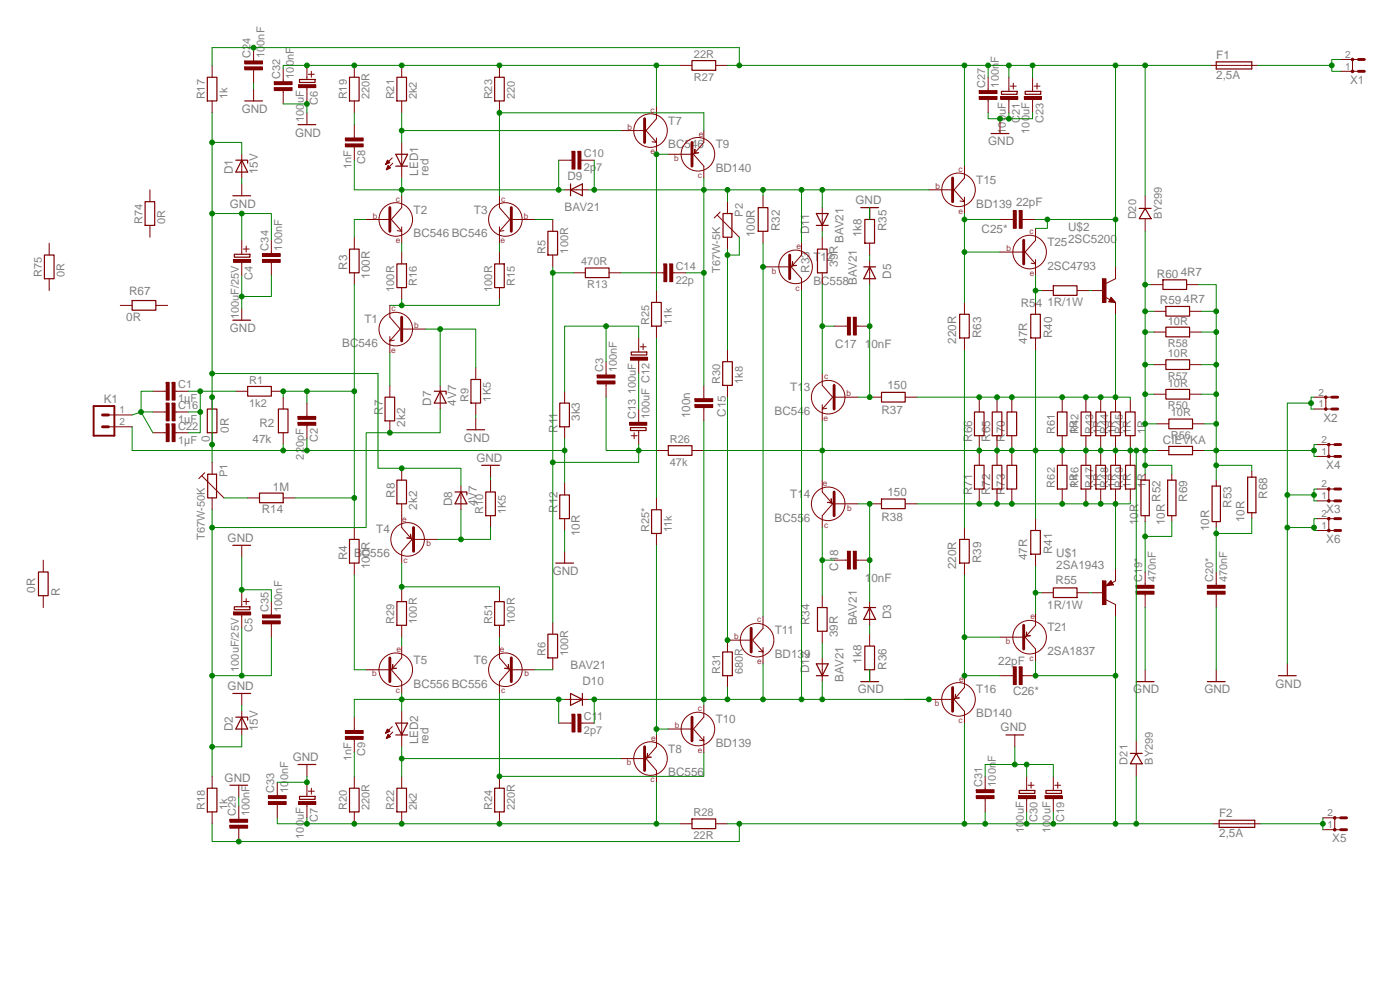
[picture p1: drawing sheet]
<svg xmlns="http://www.w3.org/2000/svg" width="420mm" height="297mm" viewBox="0 0 420 297" stroke-linecap="round" stroke-linejoin="round" font-family="sans-serif">
<defs><g id="words">
<g font-size="3.5" fill="#808080">
<text x="365" y="17.7">F1</text>
<text x="365" y="23.7">2,5A</text>
<text x="405.2" y="25.1">X1</text>
<text x="72.5" y="33.8">GND</text>
<text x="88.6" y="41">GND</text>
<text x="200.6" y="37.4">T7</text>
<text x="200.6" y="44.5">BC546</text>
<text x="214.8" y="44.5">T9</text>
<text x="296.6" y="43.6">GND</text>
<text x="69.9" y="52.3" transform="rotate(-90 69.9 52.3)">D1</text>
<text x="77.4" y="52.3" transform="rotate(-90 77.4 52.3)">15V</text>
<text x="125.5" y="52.7" transform="rotate(-90 125.5 52.7)">LED1</text>
<text x="128.6" y="52.7" transform="rotate(-90 128.6 52.7)">red</text>
<text x="170.3" y="53.9">D9</text>
<text x="214.8" y="51.6">BD140</text>
<text x="293" y="55.2">T15</text>
<text x="69" y="62.3">GND</text>
<text x="124.1" y="64.1">T2</text>
<text x="142.2" y="64.1">T3</text>
<text x="169.4" y="63.3">BAV21</text>
<text x="256.7" y="61.2">GND</text>
<text x="293" y="62.3">BD139</text>
<text x="304.9" y="61.8">22pF</text>
<text x="124.1" y="71.2">BC546 BC546</text>
<text x="226.5" y="71.2" transform="rotate(-90 226.5 71.2)">100R</text>
<text x="234" y="69.4" transform="rotate(-90 234 69.4)">R32</text>
<text x="242.8" y="70.3" transform="rotate(-90 242.8 70.3)">D11</text>
<text x="258.5" y="71.2" transform="rotate(-90 258.5 71.2)">1k8</text>
<text x="266" y="69.4" transform="rotate(-90 266 69.4)">R35</text>
<text x="294.6" y="69.8">C25*</text>
<text x="320.6" y="69.4">U$2</text>
<text x="253.2" y="73" transform="rotate(-90 253.2 73)">BAV21</text>
<text x="314.3" y="73.9">T25</text>
<text x="320.6" y="73">2SC5200</text>
<text x="104.2" y="81" transform="rotate(-90 104.2 81)">R3</text>
<text x="110.9" y="83.6" transform="rotate(-90 110.9 83.6)">100R</text>
<text x="242.9" y="81.9" transform="rotate(-90 242.9 81.9)">R33</text>
<text x="244.1" y="78.3">T12</text>
<text x="251.4" y="80.1" transform="rotate(-90 251.4 80.1)">39R</text>
<text x="267.4" y="83.6" transform="rotate(-90 267.4 83.6)">D5</text>
<text x="314.3" y="81">2SC4793</text>
<text x="347.2" y="83.3">R60</text>
<text x="354.3" y="82.9">4R7</text>
<text x="38.8" y="88.6">R67</text>
<text x="244.1" y="85.4">BC558</text>
<text x="257.1" y="85.4" transform="rotate(-90 257.1 85.4)">BAV21</text>
<text x="306.3" y="92.2">R54</text>
<text x="314.3" y="91.8">1R/1W</text>
<text x="348.1" y="91.3">R59</text>
<text x="355.2" y="90.9">4R7</text>
<text x="37.9" y="96.2">0R</text>
<text x="69" y="99.6">GND</text>
<text x="109.4" y="97">T1</text>
<text x="294.5" y="101.4" transform="rotate(-90 294.5 101.4)">R63</text>
<text x="315.8" y="101.4" transform="rotate(-90 315.8 101.4)">R40</text>
<text x="102.7" y="104.1">BC546</text>
<text x="250.7" y="104.4">C17</text>
<text x="259.6" y="104.4">10nF</text>
<text x="287" y="103.2" transform="rotate(-90 287 103.2)">220R</text>
<text x="308.3" y="103.2" transform="rotate(-90 308.3 103.2)">47R</text>
<text x="237.2" y="117.4">T13</text>
<text x="266.3" y="116.7">150</text>
<text x="31.1" y="120.9">K1</text>
<text x="114.9" y="124.5" transform="rotate(-90 114.9 124.5)">R7</text>
<text x="129.4" y="121.7" transform="rotate(-90 129.4 121.7)">D7</text>
<text x="136.9" y="121.7" transform="rotate(-90 136.9 121.7)">4V7</text>
<text x="207.1" y="125.5" transform="rotate(-90 207.1 125.5)">100n</text>
<text x="217.8" y="125.1" transform="rotate(-90 217.8 125.1)">C15</text>
<text x="232.5" y="124.5">BC546</text>
<text x="264.6" y="124.2">R37</text>
<text x="68.7" y="129.8" transform="rotate(-90 68.7 129.8)">0R</text>
<text x="77.8" y="128.2">R2</text>
<text x="121.6" y="128.1" transform="rotate(-90 121.6 128.1)">2k2</text>
<text x="167.4" y="129.8" transform="rotate(-90 167.4 129.8)">R11</text>
<text x="174.1" y="126.3" transform="rotate(-90 174.1 126.3)">3k3</text>
<text x="397.2" y="126.5">X2</text>
<text x="63" y="132.5" transform="rotate(-90 63 132.5)">0</text>
<text x="75.8" y="133.1">47k</text>
<text x="139.2" y="132.5">GND</text>
<text x="291.8" y="132.5" transform="rotate(-90 291.8 132.5)">R66</text>
<text x="297.1" y="132.5" transform="rotate(-90 297.1 132.5)">R65</text>
<text x="301.6" y="132.5" transform="rotate(-90 301.6 132.5)">R70</text>
<text x="349" y="133.1">CIEVKA</text>
<text x="143" y="138.6">GND</text>
<text x="398" y="140.7">X4</text>
<text x="81.9" y="147.3">1M</text>
<text x="118.5" y="149.4" transform="rotate(-90 118.5 149.4)">R8</text>
<text x="237.2" y="149.4">T14</text>
<text x="266.3" y="148.7">150</text>
<text x="291.8" y="148.5" transform="rotate(-90 291.8 148.5)">R71</text>
<text x="297.1" y="148.5" transform="rotate(-90 297.1 148.5)">R72</text>
<text x="301.6" y="148.5" transform="rotate(-90 301.6 148.5)">R73</text>
<text x="380.3" y="149.6" transform="rotate(-90 380.3 149.6)">R68</text>
<text x="78.6" y="154">R14</text>
<text x="125.2" y="153" transform="rotate(-90 125.2 153)">2k2</text>
<text x="135.7" y="151.9" transform="rotate(-90 135.7 151.9)">D8</text>
<text x="143.1" y="151.9" transform="rotate(-90 143.1 151.9)">4V7</text>
<text x="167.4" y="153.8" transform="rotate(-90 167.4 153.8)">R12</text>
<text x="348.3" y="150.5" transform="rotate(-90 348.3 150.5)">R52</text>
<text x="356.3" y="150.5" transform="rotate(-90 356.3 150.5)">R69</text>
<text x="369.6" y="152.3" transform="rotate(-90 369.6 152.3)">R53</text>
<text x="398" y="154">X3</text>
<text x="112.9" y="160.1">T4</text>
<text x="174.1" y="161" transform="rotate(-90 174.1 161)">10R</text>
<text x="232.5" y="156.5">BC556</text>
<text x="264.6" y="156.2">R38</text>
<text x="341.6" y="157.6" transform="rotate(-90 341.6 157.6)">10R</text>
<text x="349.6" y="157.6" transform="rotate(-90 349.6 157.6)">10R</text>
<text x="362.9" y="159.4" transform="rotate(-90 362.9 159.4)">10R</text>
<text x="373.5" y="156.7" transform="rotate(-90 373.5 156.7)">10R</text>
<text x="68.3" y="162.6">GND</text>
<text x="106.3" y="167.2">BC556</text>
<text x="315.8" y="166.3" transform="rotate(-90 315.8 166.3)">R41</text>
<text x="317" y="167.2">U$1</text>
<text x="398" y="162.9">X6</text>
<text x="104.2" y="168.1" transform="rotate(-90 104.2 168.1)">R4</text>
<text x="110.9" y="170.7" transform="rotate(-90 110.9 170.7)">100R</text>
<text x="165.9" y="172.5">GND</text>
<text x="251.6" y="171.3" transform="rotate(-90 251.6 171.3)">C18</text>
<text x="287" y="170.7" transform="rotate(-90 287 170.7)">220R</text>
<text x="294.5" y="169" transform="rotate(-90 294.5 169)">R39</text>
<text x="308.3" y="168.1" transform="rotate(-90 308.3 168.1)">47R</text>
<text x="317" y="170.7">2SA1943</text>
<text x="10.5" y="177.8" transform="rotate(-90 10.5 177.8)">0R</text>
<text x="18" y="178.7" transform="rotate(-90 18 178.7)">R</text>
<text x="259.6" y="174.6">10nF</text>
<text x="316.8" y="175.3">R55</text>
<text x="267.4" y="185.8" transform="rotate(-90 267.4 185.8)">D3</text>
<text x="314.3" y="182.8">1R/1W</text>
<text x="232.5" y="190.3">T11</text>
<text x="242.9" y="187.6" transform="rotate(-90 242.9 187.6)">R34</text>
<text x="251.4" y="191.2" transform="rotate(-90 251.4 191.2)">39R</text>
<text x="257.1" y="187.6" transform="rotate(-90 257.1 187.6)">BAV21</text>
<text x="314.3" y="189.4">T21</text>
<text x="232.5" y="197.4">BD139</text>
<text x="314.3" y="196.5">2SA1837</text>
<text x="124.1" y="199.2">T5</text>
<text x="142.2" y="199.2">T6</text>
<text x="171.2" y="200.6">BAV21</text>
<text x="242.8" y="202.1" transform="rotate(-90 242.8 202.1)">D12</text>
<text x="258.5" y="199.2" transform="rotate(-90 258.5 199.2)">1k8</text>
<text x="266" y="201" transform="rotate(-90 266 201)">R36</text>
<text x="299.6" y="199.5">22pF</text>
<text x="68.3" y="207">GND</text>
<text x="124.1" y="206.3">BC556 BC556</text>
<text x="174.8" y="205.6">D10</text>
<text x="253.2" y="204.5" transform="rotate(-90 253.2 204.5)">BAV21</text>
<text x="257.4" y="208.1">GND</text>
<text x="293" y="208.1">T16</text>
<text x="304" y="208.4">C26*</text>
<text x="340.1" y="208.1">GND</text>
<text x="361.5" y="208.1">GND</text>
<text x="382.8" y="206.3">GND</text>
<text x="293" y="215.2">BD140</text>
<text x="69.9" y="219.4" transform="rotate(-90 69.9 219.4)">D2</text>
<text x="77.4" y="219.4" transform="rotate(-90 77.4 219.4)">15V</text>
<text x="214.8" y="217">T10</text>
<text x="300.3" y="219.5">GND</text>
<text x="125.5" y="223.4" transform="rotate(-90 125.5 223.4)">LED2</text>
<text x="128.6" y="223.4" transform="rotate(-90 128.6 223.4)">red</text>
<text x="200.6" y="225.8">T8</text>
<text x="214.8" y="224.1">BD139</text>
<text x="87.9" y="228.3">GND</text>
<text x="200.6" y="232.9">BC556</text>
<text x="67.4" y="234.5">GND</text>
<text x="365.9" y="245.2">F2</text>
<text x="365.9" y="251.2">2,5A</text>
<text x="399.8" y="252.7">X5</text>
</g>
<g font-size="3.3" fill="#808080">
<text x="75.2" y="17.4" transform="rotate(-90 75.2 17.4)">C24</text>
<text x="79.3" y="17.4" transform="rotate(-90 79.3 17.4)">100nF</text>
<text x="208.3" y="17.4">22R</text>
<text x="84.1" y="23.6" transform="rotate(-90 84.1 23.6)">C32</text>
<text x="88.2" y="23.6" transform="rotate(-90 88.2 23.6)">100nF</text>
<text x="61.4" y="29.8" transform="rotate(-90 61.4 29.8)">R17</text>
<text x="68.2" y="29.8" transform="rotate(-90 68.2 29.8)">1k</text>
<text x="104.1" y="29.8" transform="rotate(-90 104.1 29.8)">R19</text>
<text x="110.9" y="29.8" transform="rotate(-90 110.9 29.8)">220R</text>
<text x="118.3" y="29.8" transform="rotate(-90 118.3 29.8)">R21</text>
<text x="125.1" y="29.8" transform="rotate(-90 125.1 29.8)">2k2</text>
<text x="147.7" y="29.8" transform="rotate(-90 147.7 29.8)">R23</text>
<text x="154.5" y="29.8" transform="rotate(-90 154.5 29.8)">220</text>
<text x="208.3" y="24.2">R27</text>
<text x="295.7" y="26.3" transform="rotate(-90 295.7 26.3)">C27</text>
<text x="299.8" y="26.3" transform="rotate(-90 299.8 26.3)">100nF</text>
<text x="95.3" y="31.4" transform="rotate(-90 95.3 31.4)">C6</text>
<text x="91.2" y="36.6" transform="rotate(-90 91.2 36.6)">100uF</text>
<text x="301.9" y="40.1" transform="rotate(-90 301.9 40.1)">100uF</text>
<text x="306" y="36.8" transform="rotate(-90 306 36.8)">C21</text>
<text x="309" y="40.1" transform="rotate(-90 309 40.1)">100uF</text>
<text x="313.1" y="36.8" transform="rotate(-90 313.1 36.8)">C23</text>
<text x="175.2" y="47.2">C10</text>
<text x="105.4" y="50.7" transform="rotate(-90 105.4 50.7)">1nF</text>
<text x="109.6" y="49.2" transform="rotate(-90 109.6 49.2)">C8</text>
<text x="175.2" y="51.3">2p7</text>
<text x="222.9" y="65" transform="rotate(-90 222.9 65)">P2</text>
<text x="341" y="65.8" transform="rotate(-90 341 65.8)">D20</text>
<text x="348.7" y="65.8" transform="rotate(-90 348.7 65.8)">BY299</text>
<text x="42.8" y="67.2" transform="rotate(-90 42.8 67.2)">R74</text>
<text x="49.6" y="67.2" transform="rotate(-90 49.6 67.2)">0R</text>
<text x="80.5" y="75.2" transform="rotate(-90 80.5 75.2)">C34</text>
<text x="84.7" y="75.2" transform="rotate(-90 84.7 75.2)">100nF</text>
<text x="163.7" y="76.1" transform="rotate(-90 163.7 76.1)">R5</text>
<text x="170.5" y="76.1" transform="rotate(-90 170.5 76.1)">100R</text>
<text x="12.5" y="83.2" transform="rotate(-90 12.5 83.2)">R75</text>
<text x="19.3" y="83.2" transform="rotate(-90 19.3 83.2)">0R</text>
<text x="75.8" y="83.9" transform="rotate(-90 75.8 83.9)">C4</text>
<text x="174.4" y="79.6">470R</text>
<text x="202.8" y="81">C14</text>
<text x="216.1" y="82" transform="rotate(-90 216.1 82)">T67W-5K</text>
<text x="118.3" y="87.5" transform="rotate(-90 118.3 87.5)">100R</text>
<text x="125.1" y="85.7" transform="rotate(-90 125.1 85.7)">R16</text>
<text x="147.7" y="87.5" transform="rotate(-90 147.7 87.5)">100R</text>
<text x="154.5" y="85.7" transform="rotate(-90 154.5 85.7)">R15</text>
<text x="176.3" y="86.4">R13</text>
<text x="202.8" y="85.1">22p</text>
<text x="71.7" y="95.8" transform="rotate(-90 71.7 95.8)">100uF/25V</text>
<text x="194.8" y="97.4" transform="rotate(-90 194.8 97.4)">R25</text>
<text x="201.6" y="97.4" transform="rotate(-90 201.6 97.4)">11k</text>
<text x="350.5" y="97.4">10R</text>
<text x="350.5" y="107.2">10R</text>
<text x="350.5" y="104.2">R58</text>
<text x="181" y="111.6" transform="rotate(-90 181 111.6)">C3</text>
<text x="185.1" y="111.6" transform="rotate(-90 185.1 111.6)">100nF</text>
<text x="350.5" y="114">R57</text>
<text x="53.4" y="116.5">C1</text>
<text x="74.8" y="115.2">R1</text>
<text x="190.8" y="118.3" transform="rotate(-90 190.8 118.3)">100uF</text>
<text x="216.1" y="115.2" transform="rotate(-90 216.1 115.2)">R30</text>
<text x="222.9" y="115.2" transform="rotate(-90 222.9 115.2)">1k8</text>
<text x="350.5" y="116.1">10R</text>
<text x="53.4" y="120.6">1µF</text>
<text x="53.4" y="122.7">C16</text>
<text x="74.8" y="122">1k2</text>
<text x="140.6" y="120.5" transform="rotate(-90 140.6 120.5)">R9</text>
<text x="147.4" y="120.5" transform="rotate(-90 147.4 120.5)">1K5</text>
<text x="190.8" y="125.8" transform="rotate(-90 190.8 125.8)">C13</text>
<text x="194.9" y="125.8" transform="rotate(-90 194.9 125.8)">100uF C12</text>
<text x="350.5" y="122.9">R50</text>
<text x="351.4" y="124.9">10R</text>
<text x="53.4" y="126.9">1µF</text>
<text x="53.4" y="128.9">C22</text>
<text x="316.6" y="130.3" transform="rotate(-90 316.6 130.3)">R61</text>
<text x="323.4" y="130.3" transform="rotate(-90 323.4 130.3)">1R</text>
<text x="323.7" y="130.3" transform="rotate(-90 323.7 130.3)">R42</text>
<text x="328.1" y="130.3" transform="rotate(-90 328.1 130.3)">R43</text>
<text x="330.5" y="130.3" transform="rotate(-90 330.5 130.3)">1R</text>
<text x="332.6" y="130.3" transform="rotate(-90 332.6 130.3)">R44</text>
<text x="334.9" y="130.3" transform="rotate(-90 334.9 130.3)">1R</text>
<text x="337" y="130.3" transform="rotate(-90 337 130.3)">R45</text>
<text x="339.4" y="130.3" transform="rotate(-90 339.4 130.3)">1R</text>
<text x="343.8" y="130.3" transform="rotate(-90 343.8 130.3)">1R</text>
<text x="351.4" y="131.7">R56</text>
<text x="53.4" y="133.1">1µF</text>
<text x="91.2" y="137.9" transform="rotate(-90 91.2 137.9)">220pF</text>
<text x="95.3" y="132.7" transform="rotate(-90 95.3 132.7)">C2</text>
<text x="201" y="132.9">R26</text>
<text x="68.2" y="143.2" transform="rotate(-90 68.2 143.2)">P1</text>
<text x="201" y="139.7">47k</text>
<text x="316.6" y="146.3" transform="rotate(-90 316.6 146.3)">R62</text>
<text x="323.4" y="146.3" transform="rotate(-90 323.4 146.3)">1R</text>
<text x="323.7" y="146.3" transform="rotate(-90 323.7 146.3)">R46</text>
<text x="328.1" y="146.3" transform="rotate(-90 328.1 146.3)">R47</text>
<text x="330.5" y="146.3" transform="rotate(-90 330.5 146.3)">1R</text>
<text x="332.6" y="146.3" transform="rotate(-90 332.6 146.3)">R48</text>
<text x="334.9" y="146.3" transform="rotate(-90 334.9 146.3)">1R</text>
<text x="337" y="146.3" transform="rotate(-90 337 146.3)">R49</text>
<text x="339.4" y="146.3" transform="rotate(-90 339.4 146.3)">1R</text>
<text x="343.8" y="146.3" transform="rotate(-90 343.8 146.3)">1R</text>
<text x="145" y="154.3" transform="rotate(-90 145 154.3)">R10</text>
<text x="151.8" y="154.3" transform="rotate(-90 151.8 154.3)">1K5</text>
<text x="194.8" y="159.6" transform="rotate(-90 194.8 159.6)">R25*</text>
<text x="201.6" y="159.6" transform="rotate(-90 201.6 159.6)">11k</text>
<text x="61.4" y="162" transform="rotate(-90 61.4 162)">T67W-50K</text>
<text x="342.8" y="174.7" transform="rotate(-90 342.8 174.7)">C19*</text>
<text x="346.9" y="174.7" transform="rotate(-90 346.9 174.7)">470nF</text>
<text x="364.1" y="174.7" transform="rotate(-90 364.1 174.7)">C20*</text>
<text x="368.2" y="174.7" transform="rotate(-90 368.2 174.7)">470nF</text>
<text x="80.5" y="183.6" transform="rotate(-90 80.5 183.6)">C35</text>
<text x="84.7" y="183.6" transform="rotate(-90 84.7 183.6)">100nF</text>
<text x="75.8" y="189.6" transform="rotate(-90 75.8 189.6)">C5</text>
<text x="118.3" y="187.2" transform="rotate(-90 118.3 187.2)">R29</text>
<text x="125.1" y="187.2" transform="rotate(-90 125.1 187.2)">100R</text>
<text x="147.7" y="187.2" transform="rotate(-90 147.7 187.2)">R51</text>
<text x="154.5" y="187.2" transform="rotate(-90 154.5 187.2)">100R</text>
<text x="163.7" y="197" transform="rotate(-90 163.7 197)">R6</text>
<text x="170.5" y="197" transform="rotate(-90 170.5 197)">100R</text>
<text x="71.7" y="201.6" transform="rotate(-90 71.7 201.6)">100uF/25V</text>
<text x="216.1" y="202.3" transform="rotate(-90 216.1 202.3)">R31</text>
<text x="222.9" y="202.3" transform="rotate(-90 222.9 202.3)">680R</text>
<text x="175.2" y="220.2">2p7</text>
<text x="175.2" y="216.1">C11</text>
<text x="109.6" y="227" transform="rotate(-90 109.6 227)">C9</text>
<text x="105.4" y="228.4" transform="rotate(-90 105.4 228.4)">1nF</text>
<text x="338.3" y="229.4" transform="rotate(-90 338.3 229.4)">D21</text>
<text x="346" y="229.4" transform="rotate(-90 346 229.4)">BY299</text>
<text x="82.3" y="237.8" transform="rotate(-90 82.3 237.8)">C33</text>
<text x="86.5" y="237.8" transform="rotate(-90 86.5 237.8)">100nF</text>
<text x="294.8" y="236.1" transform="rotate(-90 294.8 236.1)">C31</text>
<text x="298.9" y="236.1" transform="rotate(-90 298.9 236.1)">100nF</text>
<text x="61.4" y="243.2" transform="rotate(-90 61.4 243.2)">R18</text>
<text x="68.2" y="243.2" transform="rotate(-90 68.2 243.2)">1k</text>
<text x="70.8" y="244.9" transform="rotate(-90 70.8 244.9)">C29</text>
<text x="74.9" y="244.9" transform="rotate(-90 74.9 244.9)">100nF</text>
<text x="104.1" y="243.2" transform="rotate(-90 104.1 243.2)">R20</text>
<text x="110.9" y="243.2" transform="rotate(-90 110.9 243.2)">220R</text>
<text x="118.3" y="243.2" transform="rotate(-90 118.3 243.2)">R22</text>
<text x="125.1" y="243.2" transform="rotate(-90 125.1 243.2)">2k2</text>
<text x="147.7" y="243.2" transform="rotate(-90 147.7 243.2)">R24</text>
<text x="154.5" y="243.2" transform="rotate(-90 154.5 243.2)">220R</text>
<text x="208.1" y="244.9">R28</text>
<text x="91.2" y="251.7" transform="rotate(-90 91.2 251.7)">100uF</text>
<text x="95.3" y="246.5" transform="rotate(-90 95.3 246.5)">C7</text>
<text x="208.1" y="251.7">22R</text>
<text x="307.2" y="249.9" transform="rotate(-90 307.2 249.9)">100uF</text>
<text x="311.4" y="246.6" transform="rotate(-90 311.4 246.6)">C30</text>
<text x="315.2" y="249.9" transform="rotate(-90 315.2 249.9)">100uF</text>
<text x="319.4" y="246.6" transform="rotate(-90 319.4 246.6)">C19</text>
</g>
<g font-size="3" fill="#808080">
<text x="403.7" y="17.4">2</text>
<text x="403.7" y="20.9">1</text>
<text x="395.7" y="118.7">2</text>
<text x="35.8" y="124">1</text>
<text x="395.7" y="122.2">1</text>
<text x="35.8" y="127.6">2</text>
<text x="396.6" y="136.5">1</text>
<text x="396.6" y="132.9">2</text>
<text x="396.6" y="146.2">2</text>
<text x="396.6" y="149.8">1</text>
<text x="396.6" y="155.1">2</text>
<text x="396.6" y="158.7">1</text>
<text x="398.4" y="244.9">2</text>
<text x="398.4" y="248.5">1</text>
</g>
<g font-size="2.5" fill="#800080">
<text x="195.2" y="33.8">c</text>
<text x="188.3" y="38.9">b</text>
<text x="209.7" y="41">e</text>
<text x="195.2" y="46.3">e</text>
<text x="202.3" y="48.3">b</text>
<text x="209.5" y="53.4">c</text>
<text x="287.7" y="51.6">c</text>
<text x="280.8" y="56.7">b</text>
<text x="111.9" y="65.6">b</text>
<text x="118.8" y="60.5">c</text>
<text x="150.4" y="60.5">c</text>
<text x="157.2" y="65.6">b</text>
<text x="287.7" y="64.1">e</text>
<text x="309" y="70.3">c</text>
<text x="118.8" y="73">e</text>
<text x="150.3" y="73">e</text>
<text x="239" y="74.7">e</text>
<text x="302.1" y="75.4">b</text>
<text x="231.7" y="82.1">b</text>
<text x="309" y="82.7">e</text>
<text x="238.8" y="87.2">c</text>
<text x="117.5" y="93.4">c</text>
<text x="124.3" y="98.5">b</text>
<text x="117.4" y="105.9">e</text>
<text x="247.3" y="113.9">c</text>
<text x="254.1" y="118.9">b</text>
<text x="247.2" y="126.3">e</text>
<text x="246.9" y="145.8">e</text>
<text x="254.3" y="153.2">b</text>
<text x="120.7" y="156.5">e</text>
<text x="247.3" y="158.3">c</text>
<text x="128" y="163.9">b</text>
<text x="121.1" y="169">c</text>
<text x="309.2" y="185.8">e</text>
<text x="220.3" y="191.8">b</text>
<text x="227.2" y="186.7">c</text>
<text x="119" y="195.6">e</text>
<text x="150" y="195.6">e</text>
<text x="301.9" y="193.2">b</text>
<text x="111.6" y="203">b</text>
<text x="157.4" y="203">b</text>
<text x="227.2" y="199.2">e</text>
<text x="309" y="198.3">c</text>
<text x="118.8" y="208.1">c</text>
<text x="150.4" y="208.1">c</text>
<text x="287.9" y="204.5">e</text>
<text x="209.5" y="213.4">c</text>
<text x="280.6" y="211.9">b</text>
<text x="202.6" y="218.5">b</text>
<text x="287.7" y="217">c</text>
<text x="195.5" y="222.3">e</text>
<text x="209.5" y="225.8">e</text>
<text x="188.1" y="229.6">b</text>
<text x="195.2" y="234.7">c</text>
</g>
</g></defs>
<path d="M45.9 117.4h3.5M53 117.4h3.5" fill="none" stroke="#800000" stroke-width=".3"/>
<path d="M49.9 114.7h.9v5.4h-.9z" fill="#800000"/>
<path d="M49.9 114.7h.9v5.4h-.9zM49.9 114.7h.1" fill="none" stroke="#800000" stroke-width=".3"/>
<path d="M51.7 114.7h.8v5.4h-.8z" fill="#800000"/>
<g fill="none" stroke="#800000" stroke-width=".3">
<path d="M106.3 71.2v3.5M165.9 65.8v3.6M165.9 76.5v3.6M106.3 81.9v3.5M49.4 117.4h.7M51.7 114.7h.8v5.4h-.8zM51.7 114.7h.1M52.3 117.4h.7M70.8 117.4h3.5M81.4 117.4h3.6M85 119.2v3.5M85 129.8v3.6"/>
<path d="M92.1 120.9v3.6M92.1 128.1v3.5M106.3 158.3v3.5M106.3 169v3.5M165.9 186.7v3.6M165.9 197.4v3.6"/>
</g>
<path d="M104.9 74.7h2.9v7.2h-2.9zM164.4 69.4h2.9v7.1h-2.9zM74.3 116h7.1v2.9h-7.1zM83.6 122.7h2.8v7.1h-2.8zM104.9 161.8h2.9v7.2h-2.9zM164.4 190.3h2.9v7.1h-2.9z" fill="none" stroke="#800000" stroke-width=".36"/>
<path d="M89.4 124.9h5.4v.9h-5.4z" fill="#800000"/>
<path d="M89.4 124.9h5.4v.9h-5.4zM89.4 124.9h.1" fill="none" stroke="#800000" stroke-width=".3"/>
<path d="M89.4 126.7h5.4v.9h-5.4z" fill="#800000"/>
<g fill="none" stroke="#800000" stroke-width=".3">
<path d="M106.3 19.6v3.6M120.6 19.6v3.6M149.9 19.6v3.6M106.3 30.3v3.5M106.3 37.4v3.6M120.6 30.3v3.5M149.9 30.3v3.5M72.5 46.3v7.1M72.5 55.2v3.5M106.3 44.5v3.6M72.5 92.5v3.6M117 115.6v3.6"/>
<path d="M132.1 115.6v7.1M142.8 110.3v3.6M169.4 117.4v3.5M89.4 126.7h5.4v.9h-5.4zM89.4 126.7h.1M92.1 124.5v.7M92.1 127.4v.7M117 126.3v3.5M142.8 120.9v3.6M142.8 125.4v3.5M147.2 139.6v3.6M169.4 128.1v3.5"/>
<path d="M74.3 149.4h3.6M85 149.4h3.6M120.6 140.5v3.6M120.6 151.2v3.5M138.3 145.8v7.2M147.2 144.1v3.5M147.2 154.7v3.6M169.4 144.9v3.6M169.4 155.6v3.6M72.5 163.6v3.6M169.4 165.4v3.6M72.5 208.1v3.5"/>
<path d="M72.5 213.4v7.1M106.3 232.9v3.6M120.6 232.9v3.6M149.9 232.9v3.6M106.3 243.6v3.6M120.6 243.6v3.6M149.9 243.6v3.6"/>
</g>
<g fill="none" stroke="#800000" stroke-width=".36">
<path d="M104.9 23.2h2.9v7.1h-2.9zM119.1 23.2h2.9v7.1h-2.9zM148.5 23.2h2.8v7.1h-2.8zM69.9 58.7h5.3M70.8 48.1h3.5v.9M72.5 48.1l1.8 3.5h-3.5zM69.9 96.1h5.3M115.6 119.2h2.8v7.1h-2.8zM130.3 117.4h3.6v.9M132.1 117.4l1.8 3.5h-3.6zM141.3 113.9h2.9v7h-2.9zM140.1 128.9h5.3"/>
<path d="M144.6 139.6h5.3M168 120.9h2.9v7.2h-2.9zM77.9 148h7.1v2.8h-7.1zM119.1 144.1h2.9v7.1h-2.9zM136.6 147.6h3.5v.9M138.3 147.6l1.8 3.6h-3.5zM145.8 147.6h2.9v7.1h-2.9zM168 148.5h2.9v7.1h-2.9zM69.9 163.6h5.3M166.8 169h5.3M69.9 208.1h5.3M70.8 215.2h3.5v.9"/>
<path d="M72.5 215.2l1.8 3.5h-3.5zM104.9 236.5h2.9v7.1h-2.9zM119.1 236.5h2.9v7.1h-2.9zM148.5 236.5h2.8v7.1h-2.8z"/>
</g>
<path d="M103.7 41.4h5.3v.9h-5.3z" fill="#800000"/>
<path d="M103.7 41.4h5.3v.9h-5.3zM103.7 41.4h.1" fill="none" stroke="#800000" stroke-width=".3"/>
<path d="M103.7 43.2h5.3v.9h-5.3z" fill="#800000"/>
<path d="M103.7 43.2h5.3v.9h-5.3zM103.7 43.2h.1M106.3 41v.6M106.3 43.9v.6M106.3 215.2v3.5M106.3 222.3v3.5" fill="none" stroke="#800000" stroke-width=".3"/>
<path d="M103.7 219.2h5.3v.9h-5.3z" fill="#800000"/>
<path d="M103.7 219.2h5.3v.9h-5.3zM103.7 219.2h.1" fill="none" stroke="#800000" stroke-width=".3"/>
<path d="M103.7 221h5.3v.8h-5.3z" fill="#800000"/>
<g fill="none" stroke="#800000" stroke-width=".3">
<path d="M204.1 19.6h3.6M214.8 19.6h3.5M92.1 33.8v3.6M167.7 48.1h3.5M169.4 57h7.2M174.8 48.1h3.5M197 87.2v3.5M197 97.9v3.5M197 135.2h3.6M207.7 135.2h3.5M106.3 218.7v.7M169.4 209.8h7.2"/>
<path d="M92.1 229.4v3.5M103.7 221h5.3v.8h-5.3zM103.7 221h.1M106.3 221.6v.7M204.1 247.2h3.6M214.8 247.2h3.5"/>
</g>
<path d="M207.7 18.2h7.1v2.9h-7.1zM89.4 37.4h5.4M171.2 57l3.6-1.8v3.5zM171.2 55.2v3.5M195.5 90.7h2.9v7.2h-2.9zM200.6 133.7h7.1v2.9h-7.1zM171.2 208.1l3.6 1.7-3.6 1.8zM174.8 208.1v3.5M89.4 229.4h5.4M207.7 245.7h7.1v2.9h-7.1z" fill="none" stroke="#800000" stroke-width=".36"/>
<path d="M171.7 45.4h.9v5.3h-.9z" fill="#800000"/>
<path d="M171.7 45.4h.9v5.3h-.9zM171.7 45.4h.1" fill="none" stroke="#800000" stroke-width=".3"/>
<path d="M173.4 45.4h.9v5.3h-.9z" fill="#800000"/>
<path d="M171.2 48.1h.7M173.4 45.4h.9v5.3h-.9zM173.4 45.4h.1M174.1 48.1h.7M167.7 217h3.5M174.8 217h3.5" fill="none" stroke="#800000" stroke-width=".3"/>
<path d="M171.7 214.3h.9v5.3h-.9z" fill="#800000"/>
<path d="M171.7 214.3h.9v5.3h-.9zM171.7 214.3h.1" fill="none" stroke="#800000" stroke-width=".3"/>
<path d="M173.4 214.3h.9v5.3h-.9z" fill="#800000"/>
<g fill="none" stroke="#800000" stroke-width=".3">
<path d="M229 58.7v3.6M229 69.4v3.6M246.8 62.3v7.1M246.8 71.2v3.5M261 62.3v3.5M261 73v3.5M246.8 81.9v3.5M218.3 105v3.5M218.3 115.6v3.6M261 119.2h3.6M271.7 119.2h3.5M261 151.2h3.6"/>
<path d="M271.7 151.2h3.5M246.8 178.7v3.6M250.3 168.1h3.6M257.4 168.1h3.6M218.3 192.1v3.5M246.8 189.4v3.6M246.8 197.4v7.1M261 190.3v3.5M171.2 217h.7M173.4 214.3h.9v5.3h-.9zM173.4 214.3h.1M174.1 217h.7"/>
<path d="M218.3 202.7v3.6M261 201v3.5"/>
</g>
<g fill="none" stroke="#800000" stroke-width=".36">
<path d="M227.6 62.3h2.9v7.1h-2.9zM245 64.1h3.5l-1.7 3.5zM245 67.6h3.5M245.3 74.7h2.9v7.2h-2.9zM259.6 65.8h2.9v7.2h-2.9zM216.9 108.5h2.9v7.1h-2.9zM264.6 117.7h7.1v2.9h-7.1zM264.6 149.7h7.1v2.9h-7.1zM216.9 195.6h2.9v7.1h-2.9zM245 199.2h3.5l-1.7 3.5zM245.3 182.3h2.9v7.1h-2.9zM259.6 193.8h2.9v7.2h-2.9z"/>
<path d="M245 202.7h3.5"/>
</g>
<path d="M254.3 165.4h.9v5.3h-.9z" fill="#800000"/>
<path d="M254.3 165.4h.9v5.3h-.9zM254.3 165.4h.1" fill="none" stroke="#800000" stroke-width=".3"/>
<path d="M256.1 165.4h.9v5.3h-.9z" fill="#800000"/>
<path d="M250.3 97.9h3.6M257.4 97.9h3.6M253.9 168.1h.7M256.1 165.4h.9v5.3h-.9zM256.1 165.4h.1M256.8 168.1h.6" fill="none" stroke="#800000" stroke-width=".3"/>
<path d="M254.3 95.2h.9v5.3h-.9z" fill="#800000"/>
<path d="M254.3 95.2h.9v5.3h-.9zM254.3 95.2h.1" fill="none" stroke="#800000" stroke-width=".3"/>
<path d="M256.1 95.2h.9v5.3h-.9z" fill="#800000"/>
<path d="M261 62.3v3.5M300.1 65.8h3.6M307.2 65.8h3.6M253.9 97.9h.7M256.1 95.2h.9v5.3h-.9zM256.1 95.2h.1M256.8 97.9h.6M289.4 158.3v3.5M289.4 169v3.5M261 201v3.5" fill="none" stroke="#800000" stroke-width=".3"/>
<path d="M258.3 62.3h5.4M288 161.8h2.9v7.2h-2.9zM258.3 204.5h5.4" fill="none" stroke="#800000" stroke-width=".36"/>
<path d="M304.1 63.2h.9v5.3h-.9z" fill="#800000"/>
<path d="M304.1 63.2h.9v5.3h-.9zM304.1 63.2h.1" fill="none" stroke="#800000" stroke-width=".3"/>
<path d="M305.9 63.2h.9v5.3h-.9z" fill="#800000"/>
<path d="M303.7 65.8h.6M305.9 63.2h.9v5.3h-.9zM305.9 63.2h.1M306.6 65.8h.6M300.1 202.7h3.6M307.2 202.7h3.6" fill="none" stroke="#800000" stroke-width=".3"/>
<path d="M304.1 200.1h.9v5.3h-.9z" fill="#800000"/>
<path d="M304.1 200.1h.9v5.3h-.9zM304.1 200.1h.1" fill="none" stroke="#800000" stroke-width=".3"/>
<path d="M305.9 200.1h.9v5.3h-.9z" fill="#800000"/>
<g fill="none" stroke="#800000" stroke-width=".3">
<path d="M363.2 19.6h14.3M300.1 36.5v3.6M115.8 49.2h.3M115.9 49h.6M116 48.8h.9M116 50.8h.2M116 50.6h.6M116 48.6h.8M116.1 50.5h.9M116.1 48.5h.6M116.2 48.3h.3M116.2 50.3h.9"/>
<path d="M116.3 50.1h.6M116.3 48.1h.1M116.3 48.1l.7 .7-1.3 .5zM116.4 49.9h.3M116.4 49.7h.1M116.5 49.7l.7 .7-1.3 .5zM117.7 47.4l-2 1.9M117.9 49l-2 1.9M120.6 42.7v10.7M310.8 90.7v3.6M211.2 115.6v3.6M310.8 101.4v3.6"/>
<path d="M211.2 122.7v3.6M310.8 155.6v3.6M365 144.1v1.7M365 156.5v1.8M310.8 166.3v3.5M386.3 199.2v3.5M115.8 219.8h.4M115.9 219.6h.7M116 219.4h1M116.1 219.2h.7M116.2 219.1h.4M116.2 218.9h.2"/>
<path d="M116.3 218.7l.7 .7-1.3 .6zM117.7 218l-2 2M117.9 219.6l-2 2M120.6 213.4v10.7M303.7 202.7h.6M305.9 200.1h.9v5.3h-.9zM305.9 200.1h.1M306.6 202.7h.6M365 201v3.5M116 221.4h.3M116.1 221.2h.6M116.2 221.1h.9"/>
<path d="M116.2 220.9h.8M116.3 220.7h.5M116.4 220.5h.2M116.5 220.3h.1M116.5 220.3l.7 .7-1.3 .6zM304.6 220.5v3.6M364.1 247.2h14.2"/>
</g>
<g fill="none" stroke="#800000" stroke-width=".36">
<path d="M365 18.6h10.7v2.1h-10.7zM118.8 46.3h3.5l-1.7 3.5zM118.8 49.8h3.5M297.4 40.1h5.4M309.3 94.3h2.9v7.1h-2.9zM309.3 159.2h2.9v7.1h-2.9zM363.8 145.8h2.5v10.7h-2.5zM118.8 217h3.5l-1.7 3.5zM362.3 204.5h5.4M383.7 202.7h5.3M118.8 220.5h3.5M301.9 220.5h5.3"/>
<path d="M365.9 246.1h10.7v2.1h-10.7z"/>
</g>
<path d="M208.6 119.6h5.3v.9h-5.3z" fill="#800000"/>
<path d="M208.6 119.6h5.3v.9h-5.3zM208.6 119.6h.1" fill="none" stroke="#800000" stroke-width=".3"/>
<path d="M208.6 121.4h5.3v.9h-5.3z" fill="#800000"/>
<path d="M407.7 17.8h-1.8v3.6M402.3 21.4h5.4M211.2 119.2v.6M32.5 124.5h7.2M32.5 128.1h7.2M208.6 121.4h5.3v.9h-5.3zM208.6 121.4h.1M211.2 122.1v.6" fill="none" stroke="#800000" stroke-width=".3"/>
<path d="M28.1 121.8h6.2v8.9h-6.2z" fill="none" stroke="#800000" stroke-width=".57"/>
<path d="M407.7 17.8h1.8M407.7 21.4h1.8M30.8 128.1h1.7M30.8 124.5h1.7" fill="none" stroke="#800000" stroke-width=".87"/>
<circle cx="405.9" cy="17.9" r=".39" fill="#800000"/>
<g fill="none" stroke="#800000" stroke-width=".3">
<path d="M402.3 17.8h3.6"/>
<circle cx="405.9" cy="17.9" r=".39"/>
</g>
<circle cx="405.9" cy="21.4" r=".39" fill="#800000"/>
<g fill="none" stroke="#800000" stroke-width=".3">
<path d="M399.7 119.2h-1.8v3.5M394.3 122.7h5.4"/>
<circle cx="405.9" cy="21.4" r=".39"/>
</g>
<path d="M399.7 119.2h1.8M399.7 122.7h1.8" fill="none" stroke="#800000" stroke-width=".87"/>
<circle cx="397.9" cy="119.2" r=".39" fill="#800000"/>
<g fill="none" stroke="#800000" stroke-width=".3">
<path d="M394.3 119.2h3.6"/>
<circle cx="397.9" cy="119.2" r=".39"/>
</g>
<circle cx="397.9" cy="122.7" r=".39" fill="#800000"/>
<g fill="none" stroke="#800000" stroke-width=".3">
<path d="M395.2 150.3h5.4M400.6 146.7h-1.8v3.6"/>
<circle cx="397.9" cy="122.7" r=".39"/>
</g>
<path d="M400.6 146.7h1.7M400.6 150.3h1.7" fill="none" stroke="#800000" stroke-width=".87"/>
<path d="M398.5 146.5l.5-.1v.7l-.5-.1z" fill-rule="evenodd" fill="#800000"/>
<path d="M395.2 146.7h3.6M398.5 146.5l.5-.1v.7l-.5-.1z" fill="none" stroke="#800000" stroke-width=".3"/>
<path d="M398.5 150.1l.5-.1v.6l-.5-.1z" fill-rule="evenodd" fill="#800000"/>
<path d="M395.2 136.9h5.4M400.6 133.4h-1.8v3.5M398.5 150.1l.5-.1v.6l-.5-.1z" fill="none" stroke="#800000" stroke-width=".3"/>
<path d="M400.6 133.4h1.7M400.6 136.9h1.7" fill="none" stroke="#800000" stroke-width=".87"/>
<path d="M398.5 133.2l.5-.1v.6l-.5-.1z" fill-rule="evenodd" fill="#800000"/>
<path d="M395.2 133.4h3.6M398.5 133.2l.5-.1v.6l-.5-.1z" fill="none" stroke="#800000" stroke-width=".3"/>
<path d="M398.5 136.7l.5-.1v.7l-.5-.1z" fill-rule="evenodd" fill="#800000"/>
<path d="M398.5 136.7l.5-.1v.7l-.5-.1zM397 248.9h5.3M402.3 245.4h-1.7v3.5" fill="none" stroke="#800000" stroke-width=".3"/>
<path d="M402.3 245.4h1.8M402.3 248.9h1.8" fill="none" stroke="#800000" stroke-width=".87"/>
<path d="M400.3 245.2l.5-.1v.6l-.5-.1z" fill-rule="evenodd" fill="#800000"/>
<path d="M397 245.4h3.6M400.3 245.2l.5-.1v.6l-.5-.1z" fill="none" stroke="#800000" stroke-width=".3"/>
<path d="M400.3 248.7l.5-.1v.7l-.5-.1z" fill-rule="evenodd" fill="#800000"/>
<path d="M308.1 232.9v4.3M308.1 239.4v4.2M308.6 235.6h1.7M309.4 234.7v1.8M400.3 248.7l.5-.1v.7l-.5-.1z" fill="none" stroke="#800000" stroke-width=".3"/>
<path d="M305.9 237.2h4.7v.9h-4.7z" fill="none" stroke="#800000" stroke-width=".36"/>
<path d="M305.7 238.7h5.1v.9h-5.1z" fill="#800000"/>
<path d="M302.8 23.2v4.2M302.8 29.6v4.2M303.2 25.8h1.8M304.1 25v1.7M305.7 238.7h5.1v.9h-5.1zM305.7 238.7h.1" fill="none" stroke="#800000" stroke-width=".3"/>
<path d="M300.6 27.4h4.6v.9h-4.6z" fill="none" stroke="#800000" stroke-width=".36"/>
<path d="M300.3 29h5.1v.8h-5.1z" fill="#800000"/>
<g fill="none" stroke="#800000" stroke-width=".3">
<path d="M300.3 29h5.1v.8h-5.1zM300.3 29h.1M325.9 120.1v3.5M325.9 130.7v3.6M325.9 136.1v3.5M330.3 120.1v3.5M330.3 130.7v3.6M330.3 136.1v3.5M334.8 120.1v3.5M334.8 130.7v3.6M334.8 136.1v3.5M339.2 120.1v3.5"/>
<path d="M339.2 130.7v3.6M339.2 136.1v3.5M325.9 146.7v3.6M330.3 146.7v3.6M334.8 146.7v3.6M339.2 146.7v3.6M295.7 232.9v3.6M295.7 240.1v3.5"/>
</g>
<path d="M324.5 123.6h2.8v7.1h-2.8zM324.5 139.6h2.8v7.1h-2.8zM328.9 123.6h2.9v7.1h-2.9zM328.9 139.6h2.9v7.1h-2.9zM333.3 123.6h2.9v7.1h-2.9zM333.3 139.6h2.9v7.1h-2.9zM337.8 123.6h2.9v7.1h-2.9zM337.8 139.6h2.9v7.1h-2.9z" fill="none" stroke="#800000" stroke-width=".36"/>
<path d="M293 238.7h5.3v.9h-5.3z" fill="#800000"/>
<path d="M293 238.7h5.3v.9h-5.3zM293 238.7h.1" fill="none" stroke="#800000" stroke-width=".3"/>
<path d="M293 236.9h5.3v.9h-5.3z" fill="#800000"/>
<path d="M296.6 23.2v3.5M296.6 30.3v3.5M293 236.9h5.3v.9h-5.3zM293 236.9h.1M295.7 236.5v.7M295.7 239.4v.7" fill="none" stroke="#800000" stroke-width=".3"/>
<path d="M293.9 29h5.3v.8h-5.3z" fill="#800000"/>
<path d="M293.9 29h5.3v.8h-5.3zM293.9 29h.1" fill="none" stroke="#800000" stroke-width=".3"/>
<path d="M293.9 27.2h5.3v.9h-5.3z" fill="#800000"/>
<g fill="none" stroke="#800000" stroke-width=".3">
<path d="M63.7 19.6v3.6M92.1 19.6v4.3M63.7 30.3v3.5M92.1 26.1v4.2M92.6 22.3h1.7M93.4 21.4v1.8M293.9 27.2h5.3v.9h-5.3zM293.9 27.2h.1M296.6 26.7v.7M296.6 29.6v.7M215.2 64.5l6.7 6.7M216.1 63.6l-1.8 1.8"/>
<path d="M218.3 60.5v3.6M218.3 71.2v3.5M63.7 119.2v3.5M63.7 129.8v3.6M63.7 138.7v3.6M60.5 142.7l6.7 6.7M61.4 141.8l-1.7 1.8M63.7 149.4v3.6M13 168.1v3.5M13 178.7v3.6M63.7 232.9v3.6M63.7 243.6v3.6"/>
</g>
<path d="M62.2 23.2h2.9v7.1h-2.9zM89.9 23.9h4.7v.8h-4.7zM217 64.1h2.7v7.1h-2.7zM62.2 122.7h2.9v7.1h-2.9zM62.3 142.3h2.7v7.1h-2.7zM11.5 171.6h2.9v7.1h-2.9zM62.2 236.5h2.9v7.1h-2.9z" fill="none" stroke="#800000" stroke-width=".36"/>
<path d="M89.7 25.4h5.1v.9h-5.1z" fill="#800000"/>
<path d="M89.7 25.4h5.1v.9h-5.1zM89.7 25.4h.1M92.1 234.7v4.3M92.6 237.4h1.7M93.4 236.5v1.8M92.1 241.2v4.2" fill="none" stroke="#800000" stroke-width=".3"/>
<path d="M89.9 239h4.7v.8h-4.7z" fill="none" stroke="#800000" stroke-width=".36"/>
<path d="M89.7 240.5h5.1v.9h-5.1z" fill="#800000"/>
<path d="M191.7 101.4v4.2M191.7 107.8v4.3M192.1 104.1h1.8M193 103.2v1.7M89.7 240.5h5.1v.9h-5.1zM89.7 240.5h.1" fill="none" stroke="#800000" stroke-width=".3"/>
<path d="M189.5 105.6h4.6v.9h-4.6z" fill="none" stroke="#800000" stroke-width=".36"/>
<path d="M189.2 107.2h5.1v.9h-5.1z" fill="#800000"/>
<path d="M189.2 107.2h5.1v.9h-5.1zM189.2 107.2h.1M189.4 130.7h1.8M190.3 129.9v1.7M191.7 122.7v4.3M191.7 129.2v4.2" fill="none" stroke="#800000" stroke-width=".3"/>
<path d="M189.2 128.3h4.7v.9h-4.7z" fill="none" stroke="#800000" stroke-width=".36"/>
<path d="M189 126.7h5.1v.9h-5.1z" fill="#800000"/>
<g fill="none" stroke="#800000" stroke-width=".3">
<path d="M186.3 39.2h7.2M197 32.1v3.5l-3.1 3.6 3.1 3.5v-1.3M211.2 39.2v3.5l-2.9 3.4M120.6 58.7v3.6l-3.2 3.5 3.2 3.6v-1.3M149.9 58.7v3.6l3.1 3.5-3.1 3.6v-1.3M195.7 42.5l1.3 .2v3.6M200.6 46.3h7.1M208.4 46.1l-.3 .2 3.1 3.5v3.6M208.6 44.7v1.1h1.1l-1.4 .3zM278.8 57h7.1M289.4 49.8v3.6l-3.1 3.6 3.1 3.5v-1.3M109.9 65.8h7.1"/>
<path d="M119.2 69.2l1.4 .2v3.6M151.2 69.2l-1.3 .2v3.6M153.4 65.8h7.2M237.7 79.8l-.3 .3 3.2 3.5-.1 3.6M237.9 78.5v1.1h1.1l-1.3 .2zM240.5 73v3.5l-2.8 3.3M288.1 60.3l1.3 .2v3.6M117 95.2l3.1 3.5-3.1 3.6v-1.3M117 91.6v3.6M120.6 98.7h7.1M195.2 81.9h3.6M202.3 81.9h3.6"/>
<path d="M229.9 80.1h7.1M118.3 102.1l-1.3 .2v3.6M189 126.7h5.1v.9h-5.1zM189 126.7h.1M120.6 154.7v3.6l2.8 3.3M122.1 161.4h1.1v-1.1l.2 1.3zM123.5 161.6l.2 .2-3.1 3.6v3.6M124.1 161.8h7.1M117.9 199.4v1.1h1.1l-1.3 .2zM120.6 193.8v3.6l-2.9 3.3M149.9 193.8v3.6l2.9 3.3M218.3 192.1h7.1"/>
<path d="M227.7 195.4l1.3 .2v3.6M229 185v3.5l-3.1 3.6 3.1 3.5v-1.3M109.9 201h7.1M117.7 200.7l-.3 .3 3.2 3.5v3.6M151.4 200.5h1.2v-1.1l.2 1.3zM152.8 200.7l.2 .3-3.1 3.5v3.6M153.4 201h7.2M200.6 218.7h7.1M211.2 211.6v3.6l-3.1 3.5 3.1 3.6v-1.3M278.8 209.8h7.1M286.6 209.6l-.3 .2 3.1 3.6v3.6M286.8 208.3v1.1h1.1l-1.3 .2z"/>
<path d="M289.4 202.7v3.6M289.4 206.3l-2.8 3.3M186.3 227.6h7.2M194.1 227.4l-.2 .2 3.1 3.6v3.5M194.3 226.1v1.1h1.1l-1.3 .2zM197 220.5v3.6l-2.9 3.3M209.9 222.1l1.3 .2v3.5"/>
<circle cx="195.2" cy="39.2" r="5"/>
<circle cx="209.5" cy="46.3" r="5"/>
<circle cx="287.7" cy="57" r="5"/>
<circle cx="118.8" cy="65.8" r="5"/>
<circle cx="151.7" cy="65.8" r="5"/>
<circle cx="118.8" cy="98.7" r="5"/>
<circle cx="238.8" cy="80.1" r="5"/>
<circle cx="122.3" cy="161.8" r="5"/>
<circle cx="227.2" cy="192.1" r="5"/>
<circle cx="118.8" cy="201" r="5"/>
<circle cx="151.7" cy="201" r="5"/>
<circle cx="209.5" cy="218.7" r="5"/>
<circle cx="287.7" cy="209.8" r="5"/>
<circle cx="195.2" cy="227.6" r="5"/>
</g>
<g fill="none" stroke="#800000" stroke-width=".87">
<path d="M193.5 35.6v7.1M207.7 42.7v7.1M285.9 53.4v7.1M117 62.3v7.1M153.4 62.3v7.1M237 76.5v7.1M120.6 95.2v7.1M124.1 158.3v7.1M117 197.4v7.1M153.4 197.4v7.1M225.4 188.5v7.1M207.7 215.2v7.1"/>
<path d="M285.9 206.3v7.1M193.5 224.1v7.1"/>
</g>
<path d="M199.2 79.2h.9v5.3h-.9z" fill="#800000"/>
<path d="M199.2 79.2h.9v5.3h-.9zM199.2 79.2h.1" fill="none" stroke="#800000" stroke-width=".3"/>
<path d="M201 79.2h.9v5.3h-.9z" fill="#800000"/>
<g fill="none" stroke="#800000" stroke-width=".3">
<path d="M201 79.2h.9v5.3h-.9zM201 79.2h.1M198.8 81.9h.6M201.7 81.9h.6M246.8 112.1v3.5l3.1 3.6-3.1 3.5v-1.3M250.3 119.2h7.1M248.1 122.5l-1.3 .2v3.6M197 149.4v3.6M246.8 144.1v3.5l2.9 3.4M248.3 150.7h1.1v-1.1l.3 1.4zM249.7 151l.2 .2-3.1 3.5v3.6M250.3 151.2h7.1"/>
<path d="M72.5 177.8v4.3M73.9 179.6v1.8M197 160.1v3.5M72.5 184.3v4.2M73 180.5h1.8"/>
<circle cx="248.6" cy="119.2" r="5"/>
<circle cx="248.6" cy="151.2" r="5"/>
</g>
<path d="M195.5 153h2.9v7.1h-2.9zM70.3 182.1h4.7v.8h-4.7z" fill="none" stroke="#800000" stroke-width=".36"/>
<path d="M250.3 115.6v7.1M250.3 147.6v7.1" fill="none" stroke="#800000" stroke-width=".87"/>
<path d="M70.1 183.6h5.1v.9h-5.1z" fill="#800000"/>
<path d="M72.5 72.1v4.2M72.5 78.5v4.2M73 74.7h1.8M73.9 73.8v1.8M70.1 183.6h5.1v.9h-5.1zM70.1 183.6h.1" fill="none" stroke="#800000" stroke-width=".3"/>
<path d="M70.3 76.3h4.7v.9h-4.7z" fill="none" stroke="#800000" stroke-width=".36"/>
<path d="M70.1 77.9h5.1v.8h-5.1z" fill="#800000"/>
<path d="M343.7 58.7v3.6M70.1 77.9h5.1v.8h-5.1zM70.1 77.9h.1M343.7 65.8v3.6M343.7 142.3v1.8M343.7 154.7v1.8M365 171.6v3.6M365 178.7v3.6M343.7 201v3.5M341 222.3v3.5M341 229.4v3.5" fill="none" stroke="#800000" stroke-width=".3"/>
<path d="M341.9 62.5h3.5M343.7 62.5l1.7 3.1h-3.5zM342.4 144.1h2.5v10.6h-2.5zM341 204.5h5.3M339.2 226.1h3.6M341 226.1l1.8 3.1h-3.6z" fill="none" stroke="#800000" stroke-width=".36"/>
<path d="M362.3 177.4h5.4v.9h-5.4z" fill="#800000"/>
<path d="M362.3 177.4h5.4v.9h-5.4zM362.3 177.4h.1" fill="none" stroke="#800000" stroke-width=".3"/>
<path d="M362.3 175.6h5.4v.9h-5.4z" fill="#800000"/>
<path d="M343.7 171.6v3.6M343.7 178.7v3.6M362.3 175.6h5.4v.9h-5.4zM362.3 175.6h.1M365 175.2v.6M365 178.1v.6" fill="none" stroke="#800000" stroke-width=".3"/>
<path d="M341 177.4h5.3v.9h-5.3z" fill="#800000"/>
<path d="M341 177.4h5.3v.9h-5.3zM341 177.4h.1" fill="none" stroke="#800000" stroke-width=".3"/>
<path d="M341 175.6h5.3v.9h-5.3z" fill="#800000"/>
<g fill="none" stroke="#800000" stroke-width=".3">
<path d="M120.6 75.6v3.6M149.9 75.6v3.6M120.6 86.3v3.6M149.9 86.3v3.6M172.1 81.9h3.6M182.8 81.9h3.5M181.9 108.5v3.6M181.9 115.6v3.6M347.2 135.2h3.6M357.9 135.2h3.6M120.6 177v3.5M149.9 177v3.5"/>
<path d="M341 175.6h5.3v.9h-5.3zM341 175.6h.1M343.7 175.2v.6M343.7 178.1v.6M120.6 187.6v3.6M149.9 187.6v3.6"/>
</g>
<path d="M119.1 79.2h2.9v7.1h-2.9zM148.5 79.2h2.8v7.1h-2.8zM175.7 80.4h7.1v2.9h-7.1zM350.8 133.9h7.1v2.5h-7.1zM119.1 180.5h2.9v7.1h-2.9zM148.5 180.5h2.8v7.1h-2.8z" fill="none" stroke="#800000" stroke-width=".36"/>
<path d="M179.2 114.3h5.4v.9h-5.4z" fill="#800000"/>
<path d="M179.2 114.3h5.4v.9h-5.4zM179.2 114.3h.1" fill="none" stroke="#800000" stroke-width=".3"/>
<path d="M179.2 112.5h5.4v.9h-5.4z" fill="#800000"/>
<path d="M179.2 112.5h5.4v.9h-5.4zM179.2 112.5h.1M181.9 112.1v.6M181.9 115v.6M45.9 123.6h3.5M53 123.6h3.5" fill="none" stroke="#800000" stroke-width=".3"/>
<path d="M49.9 120.9h.9v5.4h-.9z" fill="#800000"/>
<path d="M49.9 120.9h.9v5.4h-.9zM49.9 120.9h.1" fill="none" stroke="#800000" stroke-width=".3"/>
<path d="M51.7 120.9h.8v5.4h-.8z" fill="#800000"/>
<path d="M45.9 129.8h3.5M49.4 123.6h.7M51.7 120.9h.8v5.4h-.8zM51.7 120.9h.1M52.3 123.6h.7M53 129.8h3.5" fill="none" stroke="#800000" stroke-width=".3"/>
<path d="M49.9 127.2h.9v5.3h-.9z" fill="#800000"/>
<path d="M49.9 127.2h.9v5.3h-.9zM49.9 127.2h.1" fill="none" stroke="#800000" stroke-width=".3"/>
<path d="M51.7 127.2h.8v5.3h-.8z" fill="#800000"/>
<g fill="none" stroke="#800000" stroke-width=".3">
<path d="M85 20.5v3.6M85 27.6v3.6M312.6 87.2h3.5M323.2 87.2h3.6M345.4 85.4h3.6M346.3 99.6h3.6M346.3 93.4h3.6M356.1 85.4h3.6M357 99.6h3.6M357 93.4h3.6M346.3 118.3h3.6M346.3 109.4h3.6"/>
<path d="M357 118.3h3.6M357 109.4h3.6M49.4 129.8h.7M51.7 127.2h.8v5.3h-.8zM51.7 127.2h.1M52.3 129.8h.7M347.2 127.2h3.6M357.9 127.2h3.6M312.6 177.8h3.5M323.2 177.8h3.6"/>
</g>
<path d="M316.1 85.7h7.1v2.9h-7.1zM349 84h7.1v2.8h-7.1zM349.9 98.2h7.1v2.9h-7.1zM349.9 91.9h7.1v2.9h-7.1zM349.9 116.8h7.1v2.9h-7.1zM349.9 108h7.1v2.8h-7.1zM350.8 125.7h7.1v2.9h-7.1zM316.1 176.4h7.1v2.9h-7.1z" fill="none" stroke="#800000" stroke-width=".36"/>
<path d="M82.3 26.3h5.4v.9h-5.4z" fill="#800000"/>
<path d="M82.3 26.3h5.4v.9h-5.4zM82.3 26.3h.1" fill="none" stroke="#800000" stroke-width=".3"/>
<path d="M82.3 24.5h5.4v.9h-5.4z" fill="#800000"/>
<path d="M82.3 24.5h5.4v.9h-5.4zM82.3 24.5h.1M85 24.1v.6M85 27v.6M83.2 234.7v3.6M83.2 241.8v3.6" fill="none" stroke="#800000" stroke-width=".3"/>
<path d="M80.5 240.5h5.4v.9h-5.4z" fill="#800000"/>
<path d="M80.5 240.5h5.4v.9h-5.4zM80.5 240.5h.1" fill="none" stroke="#800000" stroke-width=".3"/>
<path d="M80.5 238.7h5.4v.9h-5.4z" fill="#800000"/>
<path d="M81.4 72.1v3.5M81.4 79.2v3.5M80.5 238.7h5.4v.9h-5.4zM80.5 238.7h.1M83.2 238.3v.7M83.2 241.2v.6" fill="none" stroke="#800000" stroke-width=".3"/>
<path d="M78.8 77.9h5.3v.8h-5.3z" fill="#800000"/>
<path d="M78.8 77.9h5.3v.8h-5.3zM78.8 77.9h.1" fill="none" stroke="#800000" stroke-width=".3"/>
<path d="M78.8 76.1h5.3v.9h-5.3z" fill="#800000"/>
<path d="M78.8 76.1h5.3v.9h-5.3zM78.8 76.1h.1M81.4 75.6v.7M81.4 78.5v.7M81.4 180.5v3.6M81.4 187.6v3.6" fill="none" stroke="#800000" stroke-width=".3"/>
<path d="M78.8 186.3h5.3v.9h-5.3z" fill="#800000"/>
<path d="M78.8 186.3h5.3v.9h-5.3zM78.8 186.3h.1" fill="none" stroke="#800000" stroke-width=".3"/>
<path d="M78.8 184.5h5.3v.9h-5.3z" fill="#800000"/>
<path d="M327.7 177.8h3.5M334.8 170.7v3.6M78.8 184.5h5.3v.9h-5.3zM78.8 184.5h.1M81.4 184.1v.6M81.4 186.9v.7M334.8 181.4v3.6" fill="none" stroke="#800000" stroke-width=".3"/>
<path d="M330.9 174.3h1v7.1h-1z" fill="#800000"/>
<path d="M330.9 174.3h1v7.1h-1zM330.9 174.3h.1M331.9 180l2.9 1.4M333.4 174.2l.7 1.3-2.2 .3zM334.8 174.3l-1 .6" fill="none" stroke="#800000" stroke-width=".3"/>
<path d="M333.4 175.2h-.6l.6-.4 .3 .5-1.4 .2 1.1-1 .5 .8" fill="none" stroke="#800000" stroke-width=".36"/>
<path d="M330.9 83.6h1v7.1h-1z" fill="#800000"/>
<g fill="none" stroke="#800000" stroke-width=".3">
<path d="M300.1 75.6h7.1M309.4 79l1.4 .2v3.5M310.8 68.5v3.6l-3.1 3.5 3.1 3.6v-1.3M36.1 91.6h3.6M46.8 91.6h3.5M289.4 90.7v3.6M327.7 87.2h3.5M330.9 83.6h1v7.1h-1zM330.9 83.6h.1M331.4 89l1.7 .9M333.4 89.2l1.4 1.5-2.1-.1zM334.8 80.1v3.5l-2.9 1.4"/>
<path d="M334.8 90.7v3.6M289.4 101.4v3.6M293.9 120.1v3.5M293.9 130.7v3.6M293.9 136.1v3.5M299.2 120.1v3.5M299.2 130.7v3.6M299.2 136.1v3.5M303.7 120.1v3.5M303.7 130.7v3.6M303.7 136.1v3.5M318.8 120.1v3.5"/>
<path d="M318.8 130.7v3.6M318.8 136.1v3.5M293.9 146.7v3.6M299.2 146.7v3.6M303.7 146.7v3.6M318.8 146.7v3.6M351.7 142.3v1.8M351.7 154.7v1.8M375.7 141.4v1.8M375.7 153.8v1.8M300.1 191.2h7.1M307.9 190.9l-.2 .3 3.1 3.5v3.6"/>
<path d="M308.1 189.6v1.1h1.1l-1.3 .2zM310.8 184.1v3.5l-2.9 3.3M316.1 232.9v4.3M316.1 239.4v4.2M316.6 235.6h1.7M317.4 234.7v1.8"/>
<circle cx="309" cy="75.6" r="5"/>
<circle cx="309" cy="191.2" r="5"/>
</g>
<g fill="none" stroke="#800000" stroke-width=".36">
<path d="M39.7 90.2h7.1v2.9h-7.1zM288 94.3h2.9v7.1h-2.9zM333.4 90.2h.3M333.5 89.9l.8 .7-1.3-.2 .5-.9 .9 1.1M292.4 123.6h2.9v7.1h-2.9zM292.4 139.6h2.9v7.1h-2.9zM297.8 123.6h2.9v7.1h-2.9zM297.8 139.6h2.9v7.1h-2.9zM302.2 123.6h2.9v7.1h-2.9zM302.2 139.6h2.9v7.1h-2.9zM317.3 123.6h2.9v7.1h-2.9zM317.3 139.6h2.9v7.1h-2.9z"/>
<path d="M350.4 144.1h2.5v10.6h-2.5zM374.4 143.2h2.5v10.6h-2.5zM313.9 237.2h4.7v.9h-4.7z"/>
</g>
<path d="M307.2 72.1v7.1M307.2 187.6v7.1" fill="none" stroke="#800000" stroke-width=".87"/>
<path d="M313.7 238.7h5.1v.9h-5.1z" fill="#800000"/>
<path d="M309.9 23.2v4.2M309.9 29.6v4.2M310.3 25.8h1.8M311.2 25v1.7M313.7 238.7h5.1v.9h-5.1zM313.7 238.7h.1" fill="none" stroke="#800000" stroke-width=".3"/>
<path d="M307.7 27.4h4.6v.9h-4.6z" fill="none" stroke="#800000" stroke-width=".36"/>
<path d="M307.4 29h5.2v.8h-5.2z" fill="#800000"/>
<path d="M76.1 14.3v3.5M76.1 21.4v3.6M307.4 29h5.2v.8h-5.2zM307.4 29h.1" fill="none" stroke="#800000" stroke-width=".3"/>
<path d="M73.4 20.1h5.4v.9h-5.4z" fill="#800000"/>
<path d="M73.4 20.1h5.4v.9h-5.4zM73.4 20.1h.1" fill="none" stroke="#800000" stroke-width=".3"/>
<path d="M73.4 18.3h5.4v.9h-5.4z" fill="#800000"/>
<path d="M73.4 18.3h5.4v.9h-5.4zM73.4 18.3h.1M76.1 17.8v.7M76.1 20.7v.7M71.7 241.8v3.6M71.7 248.9v3.6" fill="none" stroke="#800000" stroke-width=".3"/>
<path d="M69 247.6h5.3v.9h-5.3z" fill="#800000"/>
<path d="M69 247.6h5.3v.9h-5.3zM69 247.6h.1" fill="none" stroke="#800000" stroke-width=".3"/>
<path d="M69 245.8h5.3v.9h-5.3z" fill="#800000"/>
<g fill="none" stroke="#800000" stroke-width=".3">
<path d="M76.1 26.7v3.6M45 57v3.5M14.8 73v3.5M45 67.6v3.6M261 78.3v7.1M14.8 83.6v3.6M395.2 159.2h5.4M400.6 155.6h-1.8v3.6M261 180.5v7.1M71.7 235.6v3.6M69 245.8h5.3v.9h-5.3zM69 245.8h.1"/>
<path d="M71.7 245.4v.7M71.7 248.3v.6"/>
</g>
<path d="M73.4 30.3h5.4M13.3 76.5h2.9v7.1h-2.9zM43.5 60.5h2.9v7.1h-2.9zM259.2 80.1h3.6M261 80.1l1.8 3.5h-3.6zM259.2 182.3h3.6M261 182.3l1.8 3.5h-3.6zM69 235.6h5.3" fill="none" stroke="#800000" stroke-width=".36"/>
<path d="M400.6 155.6h1.7M400.6 159.2h1.7" fill="none" stroke="#800000" stroke-width=".87"/>
<path d="M398.5 155.4l.5-.1v.7l-.5-.1z" fill-rule="evenodd" fill="#800000"/>
<path d="M395.2 155.6h3.6M398.5 155.4l.5-.1v.7l-.5-.1z" fill="none" stroke="#800000" stroke-width=".3"/>
<path d="M398.5 158.9h.5v.6l-.5-.1z" fill-rule="evenodd" fill="#800000"/>
<path d="M398.5 158.9h.5v.6l-.5-.1z" fill="none" stroke="#800000" stroke-width=".3"/>
<path d="M56.5 117.4h14.3M60.1 117.4v6.2h-3.6" fill="none" stroke="#008000" stroke-width=".3"/>
<circle cx="60.1" cy="117.4" r=".72" fill="#008000"/>
<g fill="none" stroke="#008000" stroke-width=".3">
<path d="M60.1 123.6v6.2h-3.6"/>
<circle cx="60.1" cy="117.4" r=".72"/>
</g>
<circle cx="60.1" cy="123.6" r=".72" fill="#008000"/>
<g fill="none" stroke="#008000" stroke-width=".3">
<path d="M106.3 85.4v32h-21.3M92.1 117.4v3.5"/>
<circle cx="60.1" cy="123.6" r=".72"/>
</g>
<circle cx="85" cy="117.4" r=".72" fill="#008000"/>
<circle cx="85" cy="117.4" r=".72" fill="none" stroke="#008000" stroke-width=".3"/>
<circle cx="92.1" cy="117.4" r=".72" fill="#008000"/>
<circle cx="92.1" cy="117.4" r=".72" fill="none" stroke="#008000" stroke-width=".3"/>
<circle cx="106.3" cy="117.4" r=".72" fill="#008000"/>
<g fill="none" stroke="#008000" stroke-width=".3">
<path d="M85 117.4v1.8M106.3 117.4v40.9M88.6 149.4h17.7"/>
<circle cx="106.3" cy="117.4" r=".72"/>
</g>
<circle cx="106.3" cy="149.4" r=".72" fill="#008000"/>
<g fill="none" stroke="#008000" stroke-width=".3">
<path d="M169.4 131.6v13.3"/>
<circle cx="106.3" cy="149.4" r=".72"/>
</g>
<circle cx="169.4" cy="135.2" r=".72" fill="#008000"/>
<g fill="none" stroke="#008000" stroke-width=".3">
<path d="M92.1 131.6v3.6h77.3"/>
<circle cx="169.4" cy="135.2" r=".72"/>
</g>
<circle cx="92.1" cy="135.2" r=".72" fill="#008000"/>
<g fill="none" stroke="#008000" stroke-width=".3">
<path d="M85 133.4v1.8h7.1"/>
<circle cx="92.1" cy="135.2" r=".72"/>
</g>
<circle cx="85" cy="135.2" r=".72" fill="#008000"/>
<g fill="none" stroke="#008000" stroke-width=".3">
<path d="M109.9 65.8h-3.6v5.4M127.7 98.7h4.4M142.8 110.3v-11.6h-10.7v16.9M39.7 128.1v7.1h45.3"/>
<circle cx="85" cy="135.2" r=".72"/>
</g>
<circle cx="132.1" cy="98.7" r=".72" fill="#008000"/>
<g fill="none" stroke="#008000" stroke-width=".3">
<path d="M132.1 122.7v7.1h-22.2v28.5h-46.2"/>
<circle cx="132.1" cy="98.7" r=".72"/>
</g>
<circle cx="117" cy="129.8" r=".72" fill="#008000"/>
<g fill="none" stroke="#008000" stroke-width=".3">
<path d="M72.5 188.5v14.2h-8.8v21.4M72.5 220.5v3.6h-8.8v8.8"/>
<circle cx="117" cy="129.8" r=".72"/>
</g>
<circle cx="63.7" cy="224.1" r=".72" fill="#008000"/>
<circle cx="63.7" cy="224.1" r=".72" fill="none" stroke="#008000" stroke-width=".3"/>
<circle cx="63.7" cy="202.7" r=".72" fill="#008000"/>
<g fill="none" stroke="#008000" stroke-width=".3">
<path d="M63.7 153v49.7"/>
<circle cx="63.7" cy="202.7" r=".72"/>
</g>
<circle cx="63.7" cy="158.3" r=".72" fill="#008000"/>
<g fill="none" stroke="#008000" stroke-width=".3">
<path d="M81.4 191.2v11.5h-8.9"/>
<circle cx="63.7" cy="158.3" r=".72"/>
</g>
<circle cx="72.5" cy="202.7" r=".72" fill="#008000"/>
<g fill="none" stroke="#008000" stroke-width=".3">
<path d="M138.3 153v8.8M147.2 158.3v3.5h-16M106.3 172.5v28.5h3.6"/>
<circle cx="72.5" cy="202.7" r=".72"/>
</g>
<circle cx="138.3" cy="161.8" r=".72" fill="#008000"/>
<g fill="none" stroke="#008000" stroke-width=".3">
<path d="M85 31.2h7.1M92.1 30.3v3.5M72.5 53.4v1.8M142.8 124.5v.9M147.2 143.2v.9M169.4 159.2v6.2M72.5 211.6v1.8"/>
<circle cx="138.3" cy="161.8" r=".72"/>
</g>
<circle cx="92.1" cy="31.2" r=".72" fill="#008000"/>
<g fill="none" stroke="#008000" stroke-width=".3">
<path d="M92.1 232.9v1.8h-8.9"/>
<circle cx="92.1" cy="31.2" r=".72"/>
</g>
<circle cx="92.1" cy="234.7" r=".72" fill="#008000"/>
<g fill="none" stroke="#008000" stroke-width=".3">
<path d="M296.6 33.8v1.8h6.2v-1.8M300.1 35.6v.9M261 62.3v3.5M365 182.3v18.7M261 201v3.5"/>
<circle cx="92.1" cy="234.7" r=".72"/>
</g>
<circle cx="300.1" cy="35.6" r=".72" fill="#008000"/>
<g fill="none" stroke="#008000" stroke-width=".3">
<path d="M309.9 33.8v1.8h-7.1"/>
<circle cx="300.1" cy="35.6" r=".72"/>
</g>
<circle cx="302.8" cy="35.6" r=".72" fill="#008000"/>
<g fill="none" stroke="#008000" stroke-width=".3">
<path d="M72.5 82.7v9.8M81.4 82.7v6.3h-8.9"/>
<circle cx="302.8" cy="35.6" r=".72"/>
</g>
<circle cx="72.5" cy="89" r=".72" fill="#008000"/>
<g fill="none" stroke="#008000" stroke-width=".3">
<path d="M395.2 146.7h-.9v3.6h.9M343.7 182.3v18.7"/>
<circle cx="72.5" cy="89" r=".72"/>
</g>
<circle cx="394.3" cy="148.5" r=".72" fill="#008000"/>
<g fill="none" stroke="#008000" stroke-width=".3">
<path d="M394.3 119.2h-.8v3.5h.8"/>
<circle cx="394.3" cy="148.5" r=".72"/>
</g>
<circle cx="393.5" cy="120.9" r=".72" fill="#008000"/>
<g fill="none" stroke="#008000" stroke-width=".3">
<path d="M393.5 120.9h-7.2v27.6h8"/>
<circle cx="393.5" cy="120.9" r=".72"/>
</g>
<circle cx="386.3" cy="148.5" r=".72" fill="#008000"/>
<g fill="none" stroke="#008000" stroke-width=".3">
<path d="M386.3 158.3h8M386.3 148.5v50.7M395.2 155.6h-.9v3.6h.9"/>
<circle cx="386.3" cy="148.5" r=".72"/>
</g>
<circle cx="394.3" cy="158.3" r=".72" fill="#008000"/>
<circle cx="394.3" cy="158.3" r=".72" fill="none" stroke="#008000" stroke-width=".3"/>
<circle cx="386.3" cy="158.3" r=".72" fill="#008000"/>
<g fill="none" stroke="#008000" stroke-width=".3">
<path d="M72.5 177h8.9v3.5M72.5 167.2v10.6"/>
<circle cx="386.3" cy="158.3" r=".72"/>
</g>
<circle cx="72.5" cy="177" r=".72" fill="#008000"/>
<g fill="none" stroke="#008000" stroke-width=".3">
<path d="M304.6 224.1v5.3h3.5v3.5"/>
<circle cx="72.5" cy="177" r=".72"/>
</g>
<circle cx="304.6" cy="229.4" r=".72" fill="#008000"/>
<g fill="none" stroke="#008000" stroke-width=".3">
<path d="M304.6 229.4h-8.9v3.5M308.1 229.4h8v3.5"/>
<circle cx="304.6" cy="229.4" r=".72"/>
</g>
<circle cx="308.1" cy="229.4" r=".72" fill="#008000"/>
<g fill="none" stroke="#008000" stroke-width=".3">
<path d="M76.1 25v1.7M165.9 80.1v1.8h6.2M160.6 201h5.3M71.7 239.2v2.6"/>
<circle cx="308.1" cy="229.4" r=".72"/>
</g>
<circle cx="165.9" cy="81.9" r=".72" fill="#008000"/>
<g fill="none" stroke="#008000" stroke-width=".3">
<path d="M165.9 81.9v56.8M181.9 119.2v16h9.8M191.7 135.2h5.3M191.7 133.4v1.8"/>
<circle cx="165.9" cy="81.9" r=".72"/>
</g>
<circle cx="191.7" cy="135.2" r=".72" fill="#008000"/>
<g fill="none" stroke="#008000" stroke-width=".3">
<path d="M191.7 135.2v3.5h-25.8"/>
<circle cx="191.7" cy="135.2" r=".72"/>
</g>
<circle cx="165.9" cy="138.7" r=".72" fill="#008000"/>
<g fill="none" stroke="#008000" stroke-width=".3">
<path d="M181.9 97.9h9.8v3.5M181.9 97.9h-12.5v19.5M181.9 97.9v10.6M165.9 138.7v48"/>
<circle cx="165.9" cy="138.7" r=".72"/>
</g>
<circle cx="181.9" cy="97.9" r=".72" fill="#008000"/>
<g fill="none" stroke="#008000" stroke-width=".3">
<path d="M167.7 48.1v8.9M169.4 57h-48.8v1.7"/>
<circle cx="181.9" cy="97.9" r=".72"/>
</g>
<circle cx="167.7" cy="57" r=".72" fill="#008000"/>
<circle cx="167.7" cy="57" r=".72" fill="none" stroke="#008000" stroke-width=".3"/>
<circle cx="120.6" cy="57" r=".72" fill="#008000"/>
<g fill="none" stroke="#008000" stroke-width=".3">
<path d="M92.1 19.6h112M106.3 48.1v8.9h14.3v-3.6"/>
<circle cx="120.6" cy="57" r=".72"/>
</g>
<circle cx="106.3" cy="19.6" r=".72" fill="#008000"/>
<circle cx="106.3" cy="19.6" r=".72" fill="none" stroke="#008000" stroke-width=".3"/>
<circle cx="120.6" cy="19.6" r=".72" fill="#008000"/>
<circle cx="120.6" cy="19.6" r=".72" fill="none" stroke="#008000" stroke-width=".3"/>
<circle cx="149.9" cy="19.6" r=".72" fill="#008000"/>
<g fill="none" stroke="#008000" stroke-width=".3">
<path d="M197 19.6v12.5"/>
<circle cx="149.9" cy="19.6" r=".72"/>
</g>
<circle cx="197" cy="19.6" r=".72" fill="#008000"/>
<g fill="none" stroke="#008000" stroke-width=".3">
<path d="M92.1 19.6h-7.1v.9"/>
<circle cx="197" cy="19.6" r=".72"/>
</g>
<circle cx="92.1" cy="19.6" r=".72" fill="#008000"/>
<g fill="none" stroke="#008000" stroke-width=".3">
<path d="M106.3 33.8v3.6M120.6 39.2h65.7M120.6 33.8v8.9"/>
<circle cx="92.1" cy="19.6" r=".72"/>
</g>
<circle cx="120.6" cy="39.2" r=".72" fill="#008000"/>
<g fill="none" stroke="#008000" stroke-width=".3">
<path d="M211.2 39.2v-5.4h-61.3v24.9"/>
<circle cx="120.6" cy="39.2" r=".72"/>
</g>
<circle cx="149.9" cy="33.8" r=".72" fill="#008000"/>
<g fill="none" stroke="#008000" stroke-width=".3">
<path d="M92.1 245.4v1.8h112"/>
<circle cx="149.9" cy="33.8" r=".72"/>
</g>
<circle cx="106.3" cy="247.2" r=".72" fill="#008000"/>
<circle cx="106.3" cy="247.2" r=".72" fill="none" stroke="#008000" stroke-width=".3"/>
<circle cx="120.6" cy="247.2" r=".72" fill="#008000"/>
<circle cx="120.6" cy="247.2" r=".72" fill="none" stroke="#008000" stroke-width=".3"/>
<circle cx="149.9" cy="247.2" r=".72" fill="#008000"/>
<g fill="none" stroke="#008000" stroke-width=".3">
<path d="M197 234.7v12.5"/>
<circle cx="149.9" cy="247.2" r=".72"/>
</g>
<circle cx="197" cy="247.2" r=".72" fill="#008000"/>
<g fill="none" stroke="#008000" stroke-width=".3">
<path d="M83.2 245.4v1.8h8.9"/>
<circle cx="197" cy="247.2" r=".72"/>
</g>
<circle cx="92.1" cy="247.2" r=".72" fill="#008000"/>
<g fill="none" stroke="#008000" stroke-width=".3">
<path d="M149.9 208.1v24.8h61.3v-7.1"/>
<circle cx="92.1" cy="247.2" r=".72"/>
</g>
<circle cx="149.9" cy="232.9" r=".72" fill="#008000"/>
<g fill="none" stroke="#008000" stroke-width=".3">
<path d="M197 46.3h3.6M106.3 225.8v7.1"/>
<circle cx="149.9" cy="232.9" r=".72"/>
</g>
<circle cx="197" cy="46.3" r=".72" fill="#008000"/>
<g fill="none" stroke="#008000" stroke-width=".3">
<path d="M178.3 48.1v8.9M197 46.3v40.9M211.2 53.4v3.6h-34.6M197 101.4v48"/>
<circle cx="197" cy="46.3" r=".72"/>
</g>
<circle cx="178.3" cy="57" r=".72" fill="#008000"/>
<g fill="none" stroke="#008000" stroke-width=".3">
<path d="M211.2 57v24.9h-5.3M211.2 81.9v33.7"/>
<circle cx="178.3" cy="57" r=".72"/>
</g>
<circle cx="211.2" cy="57" r=".72" fill="#008000"/>
<circle cx="211.2" cy="57" r=".72" fill="none" stroke="#008000" stroke-width=".3"/>
<circle cx="211.2" cy="81.9" r=".72" fill="#008000"/>
<g fill="none" stroke="#008000" stroke-width=".3">
<path d="M211.2 57h35.6M218.3 57v3.5M229 57v1.7M240.5 57v16"/>
<circle cx="211.2" cy="81.9" r=".72"/>
</g>
<circle cx="218.3" cy="57" r=".72" fill="#008000"/>
<circle cx="218.3" cy="57" r=".72" fill="none" stroke="#008000" stroke-width=".3"/>
<circle cx="229" cy="57" r=".72" fill="#008000"/>
<circle cx="229" cy="57" r=".72" fill="none" stroke="#008000" stroke-width=".3"/>
<circle cx="240.5" cy="57" r=".72" fill="#008000"/>
<g fill="none" stroke="#008000" stroke-width=".3">
<path d="M278.8 57h-32v5.3"/>
<circle cx="240.5" cy="57" r=".72"/>
</g>
<circle cx="246.8" cy="57" r=".72" fill="#008000"/>
<g fill="none" stroke="#008000" stroke-width=".3">
<path d="M176.6 209.8h34.6v1.8M178.3 209.8v7.2"/>
<circle cx="246.8" cy="57" r=".72"/>
</g>
<circle cx="178.3" cy="209.8" r=".72" fill="#008000"/>
<g fill="none" stroke="#008000" stroke-width=".3">
<path d="M211.2 126.3v83.5"/>
<circle cx="178.3" cy="209.8" r=".72"/>
</g>
<circle cx="211.2" cy="209.8" r=".72" fill="#008000"/>
<g fill="none" stroke="#008000" stroke-width=".3">
<path d="M229 199.2v10.6M211.2 209.8h67.6h-7.1M218.3 206.3v3.5"/>
<circle cx="211.2" cy="209.8" r=".72"/>
</g>
<circle cx="229" cy="209.8" r=".72" fill="#008000"/>
<circle cx="229" cy="209.8" r=".72" fill="none" stroke="#008000" stroke-width=".3"/>
<circle cx="218.3" cy="209.8" r=".72" fill="#008000"/>
<g fill="none" stroke="#008000" stroke-width=".3">
<path d="M240.5 87.2v122.6M246.8 204.5v5.3"/>
<circle cx="218.3" cy="209.8" r=".72"/>
</g>
<circle cx="240.5" cy="209.8" r=".72" fill="#008000"/>
<circle cx="240.5" cy="209.8" r=".72" fill="none" stroke="#008000" stroke-width=".3"/>
<circle cx="246.8" cy="209.8" r=".72" fill="#008000"/>
<circle cx="246.8" cy="209.8" r=".72" fill="none" stroke="#008000" stroke-width=".3"/>
<circle cx="278.8" cy="209.8" r=".72" fill="#008000"/>
<g fill="none" stroke="#008000" stroke-width=".3">
<path d="M218.3 74.7v30.3M218.3 76.5h3.6"/>
<circle cx="278.8" cy="209.8" r=".72"/>
</g>
<circle cx="218.3" cy="76.5" r=".72" fill="#008000"/>
<g fill="none" stroke="#008000" stroke-width=".3">
<path d="M221.9 71.2v5.3M218.3 119.2v72.9"/>
<circle cx="218.3" cy="76.5" r=".72"/>
</g>
<circle cx="218.3" cy="192.1" r=".72" fill="#008000"/>
<g fill="none" stroke="#008000" stroke-width=".3">
<path d="M229 73v112M229 80.1h.9"/>
<circle cx="218.3" cy="192.1" r=".72"/>
</g>
<circle cx="229" cy="80.1" r=".72" fill="#008000"/>
<g fill="none" stroke="#008000" stroke-width=".3">
<path d="M246.8 69.4v1.8M246.8 85.4v26.7M246.8 97.9h3.5"/>
<circle cx="229" cy="80.1" r=".72"/>
</g>
<circle cx="246.8" cy="97.9" r=".72" fill="#008000"/>
<g fill="none" stroke="#008000" stroke-width=".3">
<path d="M261 97.9v21.3h-3.6M246.8 193v4.4"/>
<circle cx="246.8" cy="97.9" r=".72"/>
</g>
<circle cx="261" cy="119.2" r=".72" fill="#008000"/>
<circle cx="261" cy="119.2" r=".72" fill="none" stroke="#008000" stroke-width=".3"/>
<circle cx="261" cy="97.9" r=".72" fill="#008000"/>
<g fill="none" stroke="#008000" stroke-width=".3">
<path d="M261 85.4v12.5M257.4 151.2h3.6v16.9M261 187.6v2.7"/>
<circle cx="261" cy="97.9" r=".72"/>
</g>
<circle cx="261" cy="151.2" r=".72" fill="#008000"/>
<circle cx="261" cy="151.2" r=".72" fill="none" stroke="#008000" stroke-width=".3"/>
<circle cx="261" cy="168.1" r=".72" fill="#008000"/>
<g fill="none" stroke="#008000" stroke-width=".3">
<path d="M218.3 19.6h3.6v-5.3h-158.2v5.3M289.4 105v53.3M261 168.1v12.4"/>
<circle cx="261" cy="168.1" r=".72"/>
</g>
<circle cx="221.9" cy="19.6" r=".72" fill="#008000"/>
<g fill="none" stroke="#008000" stroke-width=".3">
<path d="M221.9 19.6h67.5v30.2"/>
<circle cx="221.9" cy="19.6" r=".72"/>
</g>
<circle cx="289.4" cy="19.6" r=".72" fill="#008000"/>
<g fill="none" stroke="#008000" stroke-width=".3">
<path d="M289.4 19.6h7.2v3.6"/>
<circle cx="289.4" cy="19.6" r=".72"/>
</g>
<circle cx="296.6" cy="19.6" r=".72" fill="#008000"/>
<g fill="none" stroke="#008000" stroke-width=".3">
<path d="M296.6 19.6h6.2v3.6"/>
<circle cx="296.6" cy="19.6" r=".72"/>
</g>
<circle cx="302.8" cy="19.6" r=".72" fill="#008000"/>
<g fill="none" stroke="#008000" stroke-width=".3">
<path d="M302.8 19.6h7.1v3.6"/>
<circle cx="302.8" cy="19.6" r=".72"/>
</g>
<circle cx="309.9" cy="19.6" r=".72" fill="#008000"/>
<g fill="none" stroke="#008000" stroke-width=".3">
<path d="M310.8 65.8h3.5v2.7h-3.5M334.8 65.8v14.3"/>
<circle cx="309.9" cy="19.6" r=".72"/>
</g>
<circle cx="314.3" cy="65.8" r=".72" fill="#008000"/>
<g fill="none" stroke="#008000" stroke-width=".3">
<path d="M314.3 65.8h20.5"/>
<circle cx="314.3" cy="65.8" r=".72"/>
</g>
<circle cx="334.8" cy="65.8" r=".72" fill="#008000"/>
<g fill="none" stroke="#008000" stroke-width=".3">
<path d="M309.9 19.6h24.9v46.2"/>
<circle cx="334.8" cy="65.8" r=".72"/>
</g>
<circle cx="334.8" cy="19.6" r=".72" fill="#008000"/>
<g fill="none" stroke="#008000" stroke-width=".3">
<path d="M334.8 19.6h8.9v39.1"/>
<circle cx="334.8" cy="19.6" r=".72"/>
</g>
<circle cx="343.7" cy="19.6" r=".72" fill="#008000"/>
<g fill="none" stroke="#008000" stroke-width=".3">
<path d="M343.7 19.6h19.5"/>
<circle cx="343.7" cy="19.6" r=".72"/>
</g>
<circle cx="76.1" cy="14.3" r=".72" fill="#008000"/>
<g fill="none" stroke="#008000" stroke-width=".3">
<path d="M334.8 185v62.2M289.4 217v30.2h-71.1M310.8 202.7h24M289.4 247.2h74.7"/>
<circle cx="76.1" cy="14.3" r=".72"/>
</g>
<circle cx="310.8" cy="202.7" r=".72" fill="#008000"/>
<circle cx="310.8" cy="202.7" r=".72" fill="none" stroke="#008000" stroke-width=".3"/>
<circle cx="334.8" cy="202.7" r=".72" fill="#008000"/>
<circle cx="334.8" cy="202.7" r=".72" fill="none" stroke="#008000" stroke-width=".3"/>
<circle cx="289.4" cy="247.2" r=".72" fill="#008000"/>
<g fill="none" stroke="#008000" stroke-width=".3">
<path d="M63.7 247.2v5.3h158.2v-5.3"/>
<circle cx="289.4" cy="247.2" r=".72"/>
</g>
<circle cx="221.9" cy="247.2" r=".72" fill="#008000"/>
<circle cx="221.9" cy="247.2" r=".72" fill="none" stroke="#008000" stroke-width=".3"/>
<circle cx="334.8" cy="247.2" r=".72" fill="#008000"/>
<g fill="none" stroke="#008000" stroke-width=".3">
<path d="M295.7 243.6v3.6"/>
<circle cx="334.8" cy="247.2" r=".72"/>
</g>
<circle cx="295.7" cy="247.2" r=".72" fill="#008000"/>
<g fill="none" stroke="#008000" stroke-width=".3">
<path d="M308.1 243.6v3.6"/>
<circle cx="295.7" cy="247.2" r=".72"/>
</g>
<circle cx="308.1" cy="247.2" r=".72" fill="#008000"/>
<g fill="none" stroke="#008000" stroke-width=".3">
<path d="M341 232.9v14.3"/>
<circle cx="308.1" cy="247.2" r=".72"/>
</g>
<circle cx="341" cy="247.2" r=".72" fill="#008000"/>
<g fill="none" stroke="#008000" stroke-width=".3">
<path d="M310.8 198.3v4.4M316.1 243.6v3.6"/>
<circle cx="341" cy="247.2" r=".72"/>
</g>
<circle cx="316.1" cy="247.2" r=".72" fill="#008000"/>
<circle cx="316.1" cy="247.2" r=".72" fill="none" stroke="#008000" stroke-width=".3"/>
<circle cx="71.7" cy="252.5" r=".72" fill="#008000"/>
<g fill="none" stroke="#008000" stroke-width=".3">
<path d="M310.8 87.2h1.8M310.8 82.7v8"/>
<circle cx="71.7" cy="252.5" r=".72"/>
</g>
<circle cx="310.8" cy="87.2" r=".72" fill="#008000"/>
<g fill="none" stroke="#008000" stroke-width=".3">
<path d="M310.8 177.8h1.8M310.8 169.8v14.3"/>
<circle cx="310.8" cy="87.2" r=".72"/>
</g>
<circle cx="310.8" cy="177.8" r=".72" fill="#008000"/>
<g fill="none" stroke="#008000" stroke-width=".3">
<path d="M377.5 19.6h22.2M402.3 17.8h-2.6v3.6h2.6"/>
<circle cx="310.8" cy="177.8" r=".72"/>
</g>
<circle cx="399.7" cy="19.6" r=".72" fill="#008000"/>
<g fill="none" stroke="#008000" stroke-width=".3">
<path d="M397 245.4v1.8h-18.7M397 247.2v1.7"/>
<circle cx="399.7" cy="19.6" r=".72"/>
</g>
<circle cx="397" cy="247.2" r=".72" fill="#008000"/>
<g fill="none" stroke="#008000" stroke-width=".3">
<path d="M106.3 209.8v5.4M120.6 208.1v5.3M120.6 209.8h48.8"/>
<circle cx="397" cy="247.2" r=".72"/>
</g>
<circle cx="120.6" cy="209.8" r=".72" fill="#008000"/>
<g fill="none" stroke="#008000" stroke-width=".3">
<path d="M167.7 209.8v7.2"/>
<circle cx="120.6" cy="209.8" r=".72"/>
</g>
<circle cx="167.7" cy="209.8" r=".72" fill="#008000"/>
<g fill="none" stroke="#008000" stroke-width=".3">
<path d="M106.3 209.8h14.3M120.6 227.6h65.7M120.6 224.1v8.8"/>
<circle cx="167.7" cy="209.8" r=".72"/>
</g>
<circle cx="120.6" cy="227.6" r=".72" fill="#008000"/>
<g fill="none" stroke="#008000" stroke-width=".3">
<path d="M310.8 105v50.6M67.2 149.4h7.1"/>
<circle cx="120.6" cy="227.6" r=".72"/>
</g>
<circle cx="310.8" cy="135.2" r=".72" fill="#008000"/>
<g fill="none" stroke="#008000" stroke-width=".3">
<path d="M246.8 126.3v17.8M246.8 135.2h64"/>
<circle cx="310.8" cy="135.2" r=".72"/>
</g>
<circle cx="246.8" cy="135.2" r=".72" fill="#008000"/>
<g fill="none" stroke="#008000" stroke-width=".3">
<path d="M211.2 135.2h35.6M347.2 127.2h-3.5v8"/>
<circle cx="246.8" cy="135.2" r=".72"/>
</g>
<circle cx="343.7" cy="135.2" r=".72" fill="#008000"/>
<g fill="none" stroke="#008000" stroke-width=".3">
<path d="M310.8 135.2h32.9M325.9 135.2v.9"/>
<circle cx="343.7" cy="135.2" r=".72"/>
</g>
<circle cx="325.9" cy="135.2" r=".72" fill="#008000"/>
<g fill="none" stroke="#008000" stroke-width=".3">
<path d="M325.9 134.3v.9M330.3 134.3v.9"/>
<circle cx="325.9" cy="135.2" r=".72"/>
</g>
<circle cx="330.3" cy="135.2" r=".72" fill="#008000"/>
<g fill="none" stroke="#008000" stroke-width=".3">
<path d="M330.3 135.2v.9M334.8 135.2v.9"/>
<circle cx="330.3" cy="135.2" r=".72"/>
</g>
<circle cx="334.8" cy="135.2" r=".72" fill="#008000"/>
<g fill="none" stroke="#008000" stroke-width=".3">
<path d="M334.8 134.3v.9M339.2 135.2v.9"/>
<circle cx="334.8" cy="135.2" r=".72"/>
</g>
<circle cx="339.2" cy="135.2" r=".72" fill="#008000"/>
<g fill="none" stroke="#008000" stroke-width=".3">
<path d="M346.3 118.3h-2.6v8.9M339.2 134.3v.9"/>
<circle cx="339.2" cy="135.2" r=".72"/>
</g>
<circle cx="343.7" cy="127.2" r=".72" fill="#008000"/>
<g fill="none" stroke="#008000" stroke-width=".3">
<path d="M343.7 69.4v48.9M343.7 135.2v7.1"/>
<circle cx="343.7" cy="127.2" r=".72"/>
</g>
<circle cx="343.7" cy="118.3" r=".72" fill="#008000"/>
<g fill="none" stroke="#008000" stroke-width=".3">
<path d="M341 135.2v87.1"/>
<circle cx="343.7" cy="118.3" r=".72"/>
</g>
<circle cx="341" cy="135.2" r=".72" fill="#008000"/>
<g fill="none" stroke="#008000" stroke-width=".3">
<path d="M343.7 109.4h2.6M343.7 135.2h3.5"/>
<circle cx="341" cy="135.2" r=".72"/>
</g>
<circle cx="343.7" cy="109.4" r=".72" fill="#008000"/>
<g fill="none" stroke="#008000" stroke-width=".3">
<path d="M343.7 99.6h2.6"/>
<circle cx="343.7" cy="109.4" r=".72"/>
</g>
<circle cx="343.7" cy="99.6" r=".72" fill="#008000"/>
<g fill="none" stroke="#008000" stroke-width=".3">
<path d="M343.7 93.4h2.6"/>
<circle cx="343.7" cy="99.6" r=".72"/>
</g>
<circle cx="343.7" cy="93.4" r=".72" fill="#008000"/>
<g fill="none" stroke="#008000" stroke-width=".3">
<path d="M343.7 85.4h1.7"/>
<circle cx="343.7" cy="93.4" r=".72"/>
</g>
<circle cx="343.7" cy="85.4" r=".72" fill="#008000"/>
<g fill="none" stroke="#008000" stroke-width=".3">
<path d="M318.8 134.3v.9"/>
<circle cx="343.7" cy="85.4" r=".72"/>
</g>
<circle cx="318.8" cy="135.2" r=".72" fill="#008000"/>
<g fill="none" stroke="#008000" stroke-width=".3">
<path d="M293.9 134.3v.9M318.8 135.2v.9"/>
<circle cx="318.8" cy="135.2" r=".72"/>
</g>
<circle cx="293.9" cy="135.2" r=".72" fill="#008000"/>
<g fill="none" stroke="#008000" stroke-width=".3">
<path d="M299.2 134.3v.9"/>
<circle cx="293.9" cy="135.2" r=".72"/>
</g>
<circle cx="299.2" cy="135.2" r=".72" fill="#008000"/>
<g fill="none" stroke="#008000" stroke-width=".3">
<path d="M303.7 134.3v.9"/>
<circle cx="299.2" cy="135.2" r=".72"/>
</g>
<circle cx="303.7" cy="135.2" r=".72" fill="#008000"/>
<g fill="none" stroke="#008000" stroke-width=".3">
<path d="M293.9 135.2v.9M299.2 135.2v.9M303.7 135.2v.9M343.7 139.6h8v2.7"/>
<circle cx="303.7" cy="135.2" r=".72"/>
</g>
<circle cx="343.7" cy="139.6" r=".72" fill="#008000"/>
<g fill="none" stroke="#008000" stroke-width=".3">
<path d="M361.5 127.2h3.5v16.9"/>
<circle cx="343.7" cy="139.6" r=".72"/>
</g>
<circle cx="365" cy="135.2" r=".72" fill="#008000"/>
<g fill="none" stroke="#008000" stroke-width=".3">
<path d="M365 135.2h29.3M395.2 133.4h-.9v3.5h.9"/>
<circle cx="365" cy="135.2" r=".72"/>
</g>
<circle cx="394.3" cy="135.2" r=".72" fill="#008000"/>
<g fill="none" stroke="#008000" stroke-width=".3">
<path d="M360.6 118.3h4.4v8.9"/>
<circle cx="394.3" cy="135.2" r=".72"/>
</g>
<circle cx="365" cy="127.2" r=".72" fill="#008000"/>
<g fill="none" stroke="#008000" stroke-width=".3">
<path d="M360.6 99.6h4.4M361.5 135.2h3.5"/>
<circle cx="365" cy="127.2" r=".72"/>
</g>
<circle cx="365" cy="118.3" r=".72" fill="#008000"/>
<g fill="none" stroke="#008000" stroke-width=".3">
<path d="M365 99.6v18.7M360.6 109.4h4.4"/>
<circle cx="365" cy="118.3" r=".72"/>
</g>
<circle cx="365" cy="109.4" r=".72" fill="#008000"/>
<g fill="none" stroke="#008000" stroke-width=".3">
<path d="M360.6 93.4h4.4v6.2"/>
<circle cx="365" cy="109.4" r=".72"/>
</g>
<circle cx="365" cy="99.6" r=".72" fill="#008000"/>
<g fill="none" stroke="#008000" stroke-width=".3">
<path d="M359.7 85.4h5.3v8"/>
<circle cx="365" cy="99.6" r=".72"/>
</g>
<circle cx="365" cy="93.4" r=".72" fill="#008000"/>
<g fill="none" stroke="#008000" stroke-width=".3">
<path d="M365 139.6h10.7v1.8"/>
<circle cx="365" cy="93.4" r=".72"/>
</g>
<circle cx="365" cy="139.6" r=".72" fill="#008000"/>
<g fill="none" stroke="#008000" stroke-width=".3">
<path d="M334.8 150.3v.9h-59.6M334.8 151.2v19.5"/>
<circle cx="365" cy="139.6" r=".72"/>
</g>
<circle cx="334.8" cy="151.2" r=".72" fill="#008000"/>
<g fill="none" stroke="#008000" stroke-width=".3">
<path d="M330.3 150.3v.9M339.2 150.3v.9h-4.4"/>
<circle cx="334.8" cy="151.2" r=".72"/>
</g>
<circle cx="330.3" cy="151.2" r=".72" fill="#008000"/>
<g fill="none" stroke="#008000" stroke-width=".3">
<path d="M325.9 150.3v.9"/>
<circle cx="330.3" cy="151.2" r=".72"/>
</g>
<circle cx="325.9" cy="151.2" r=".72" fill="#008000"/>
<g fill="none" stroke="#008000" stroke-width=".3">
<path d="M318.8 150.3v.9"/>
<circle cx="325.9" cy="151.2" r=".72"/>
</g>
<circle cx="318.8" cy="151.2" r=".72" fill="#008000"/>
<g fill="none" stroke="#008000" stroke-width=".3">
<path d="M293.9 150.3v.9"/>
<circle cx="318.8" cy="151.2" r=".72"/>
</g>
<circle cx="293.9" cy="151.2" r=".72" fill="#008000"/>
<g fill="none" stroke="#008000" stroke-width=".3">
<path d="M299.2 150.3v.9"/>
<circle cx="293.9" cy="151.2" r=".72"/>
</g>
<circle cx="299.2" cy="151.2" r=".72" fill="#008000"/>
<g fill="none" stroke="#008000" stroke-width=".3">
<path d="M303.7 150.3v.9"/>
<circle cx="299.2" cy="151.2" r=".72"/>
</g>
<circle cx="303.7" cy="151.2" r=".72" fill="#008000"/>
<g fill="none" stroke="#008000" stroke-width=".3">
<path d="M334.8 94.3v24.9h-59.6M325.9 119.2v.9"/>
<circle cx="303.7" cy="151.2" r=".72"/>
</g>
<circle cx="325.9" cy="119.2" r=".72" fill="#008000"/>
<g fill="none" stroke="#008000" stroke-width=".3">
<path d="M330.3 119.2v.9"/>
<circle cx="325.9" cy="119.2" r=".72"/>
</g>
<circle cx="330.3" cy="119.2" r=".72" fill="#008000"/>
<g fill="none" stroke="#008000" stroke-width=".3">
<path d="M334.8 119.2v.9"/>
<circle cx="330.3" cy="119.2" r=".72"/>
</g>
<circle cx="334.8" cy="119.2" r=".72" fill="#008000"/>
<g fill="none" stroke="#008000" stroke-width=".3">
<path d="M318.8 119.2v.9M334.8 119.2h4.4v.9"/>
<circle cx="334.8" cy="119.2" r=".72"/>
</g>
<circle cx="318.8" cy="119.2" r=".72" fill="#008000"/>
<g fill="none" stroke="#008000" stroke-width=".3">
<path d="M303.7 119.2v.9"/>
<circle cx="318.8" cy="119.2" r=".72"/>
</g>
<circle cx="303.7" cy="119.2" r=".72" fill="#008000"/>
<g fill="none" stroke="#008000" stroke-width=".3">
<path d="M299.2 119.2v.9"/>
<circle cx="303.7" cy="119.2" r=".72"/>
</g>
<circle cx="299.2" cy="119.2" r=".72" fill="#008000"/>
<g fill="none" stroke="#008000" stroke-width=".3">
<path d="M293.9 119.2v.9"/>
<circle cx="299.2" cy="119.2" r=".72"/>
</g>
<circle cx="293.9" cy="119.2" r=".72" fill="#008000"/>
<g fill="none" stroke="#008000" stroke-width=".3">
<path d="M365 158.3v13.3M375.7 155.6v4.5h-10.7"/>
<circle cx="293.9" cy="119.2" r=".72"/>
</g>
<circle cx="365" cy="160.1" r=".72" fill="#008000"/>
<g fill="none" stroke="#008000" stroke-width=".3">
<path d="M45.9 117.4h-3.6v6.2l-2.6 .9M42.3 123.6h3.6"/>
<circle cx="365" cy="160.1" r=".72"/>
</g>
<circle cx="42.3" cy="123.6" r=".72" fill="#008000"/>
<g fill="none" stroke="#008000" stroke-width=".3">
<path d="M160.6 65.8h5.3M117 105.9v9.7M191.7 112.1v10.6M42.3 123.6l3.6 6.2M343.7 156.5v15.1M351.7 156.5v4.5h-8"/>
<circle cx="42.3" cy="123.6" r=".72"/>
</g>
<circle cx="343.7" cy="161" r=".72" fill="#008000"/>
<g fill="none" stroke="#008000" stroke-width=".3">
<path d="M289.4 191.2v.9"/>
<circle cx="343.7" cy="161" r=".72"/>
</g>
<circle cx="289.4" cy="191.2" r=".72" fill="#008000"/>
<g fill="none" stroke="#008000" stroke-width=".3">
<path d="M289.4 191.2v11.5h10.7"/>
<circle cx="289.4" cy="191.2" r=".72"/>
</g>
<circle cx="289.4" cy="202.7" r=".72" fill="#008000"/>
<g fill="none" stroke="#008000" stroke-width=".3">
<path d="M120.6 73v2.6M149.9 73v2.6M120.6 89.9v1.7M149.9 89.9v1.7h-32.9M186.3 81.9h8.9M289.4 172.5v18.7h10.7"/>
<circle cx="289.4" cy="202.7" r=".72"/>
</g>
<circle cx="120.6" cy="91.6" r=".72" fill="#008000"/>
<g fill="none" stroke="#008000" stroke-width=".3">
<path d="M120.6 169v7.1M120.6 177v-.9h29.3v.9M120.6 191.2v2.6M149.9 191.2v2.6"/>
<circle cx="120.6" cy="91.6" r=".72"/>
</g>
<circle cx="120.6" cy="176.1" r=".72" fill="#008000"/>
<g fill="none" stroke="#008000" stroke-width=".3">
<path d="M246.8 158.3v20.4M246.8 168.1h3.5"/>
<circle cx="120.6" cy="176.1" r=".72"/>
</g>
<circle cx="246.8" cy="168.1" r=".72" fill="#008000"/>
<g fill="none" stroke="#008000" stroke-width=".3">
<path d="M289.4 65.8h10.7M289.4 64.1v26.6M326.8 87.2h.9M326.8 177.8h.9"/>
<circle cx="246.8" cy="168.1" r=".72"/>
</g>
<circle cx="289.4" cy="65.8" r=".72" fill="#008000"/>
<g fill="none" stroke="#008000" stroke-width=".3">
<path d="M289.4 75.6h10.7"/>
<circle cx="289.4" cy="65.8" r=".72"/>
</g>
<circle cx="289.4" cy="75.6" r=".72" fill="#008000"/>
<g fill="none" stroke="#008000" stroke-width=".3">
<path d="M120.6 140.5h17.7v5.3"/>
<circle cx="289.4" cy="75.6" r=".72"/>
</g>
<circle cx="120.6" cy="140.5" r=".72" fill="#008000"/>
<g fill="none" stroke="#008000" stroke-width=".3">
<path d="M63.7 33.8v8.9h8.8v3.6M113.4 112.1v28.4h7.2"/>
<circle cx="120.6" cy="140.5" r=".72"/>
</g>
<circle cx="63.7" cy="42.7" r=".72" fill="#008000"/>
<g fill="none" stroke="#008000" stroke-width=".3">
<path d="M63.7 42.7v21.4M72.5 72.1v-8h8.9v8"/>
<circle cx="63.7" cy="42.7" r=".72"/>
</g>
<circle cx="72.5" cy="64.1" r=".72" fill="#008000"/>
<g fill="none" stroke="#008000" stroke-width=".3">
<path d="M63.7 64.1h8.8"/>
<circle cx="72.5" cy="64.1" r=".72"/>
</g>
<circle cx="63.7" cy="64.1" r=".72" fill="#008000"/>
<g fill="none" stroke="#008000" stroke-width=".3">
<path d="M63.7 64.1v48"/>
<circle cx="63.7" cy="64.1" r=".72"/>
</g>
<circle cx="63.7" cy="112.1" r=".72" fill="#008000"/>
<g fill="none" stroke="#008000" stroke-width=".3">
<path d="M63.7 112.1v7.1"/>
<circle cx="63.7" cy="112.1" r=".72"/>
</g>
<circle cx="63.7" cy="119.2" r=".72" fill="#008000"/>
<g fill="none" stroke="#008000" stroke-width=".3">
<path d="M63.7 119.2v19.5"/>
<circle cx="63.7" cy="119.2" r=".72"/>
</g>
<circle cx="63.7" cy="133.4" r=".72" fill="#008000"/>
<g fill="none" stroke="#008000" stroke-width=".3">
<path d="M63.7 112.1h49.7M197 218.7h3.6"/>
<circle cx="63.7" cy="133.4" r=".72"/>
</g>
<circle cx="197" cy="218.7" r=".72" fill="#008000"/>
<g fill="none" stroke="#008000" stroke-width=".3">
<path d="M261 76.5v1.8M197 163.6v56.9"/>
<circle cx="197" cy="218.7" r=".72"/>
</g>
<use href="#words"/>
</svg>
